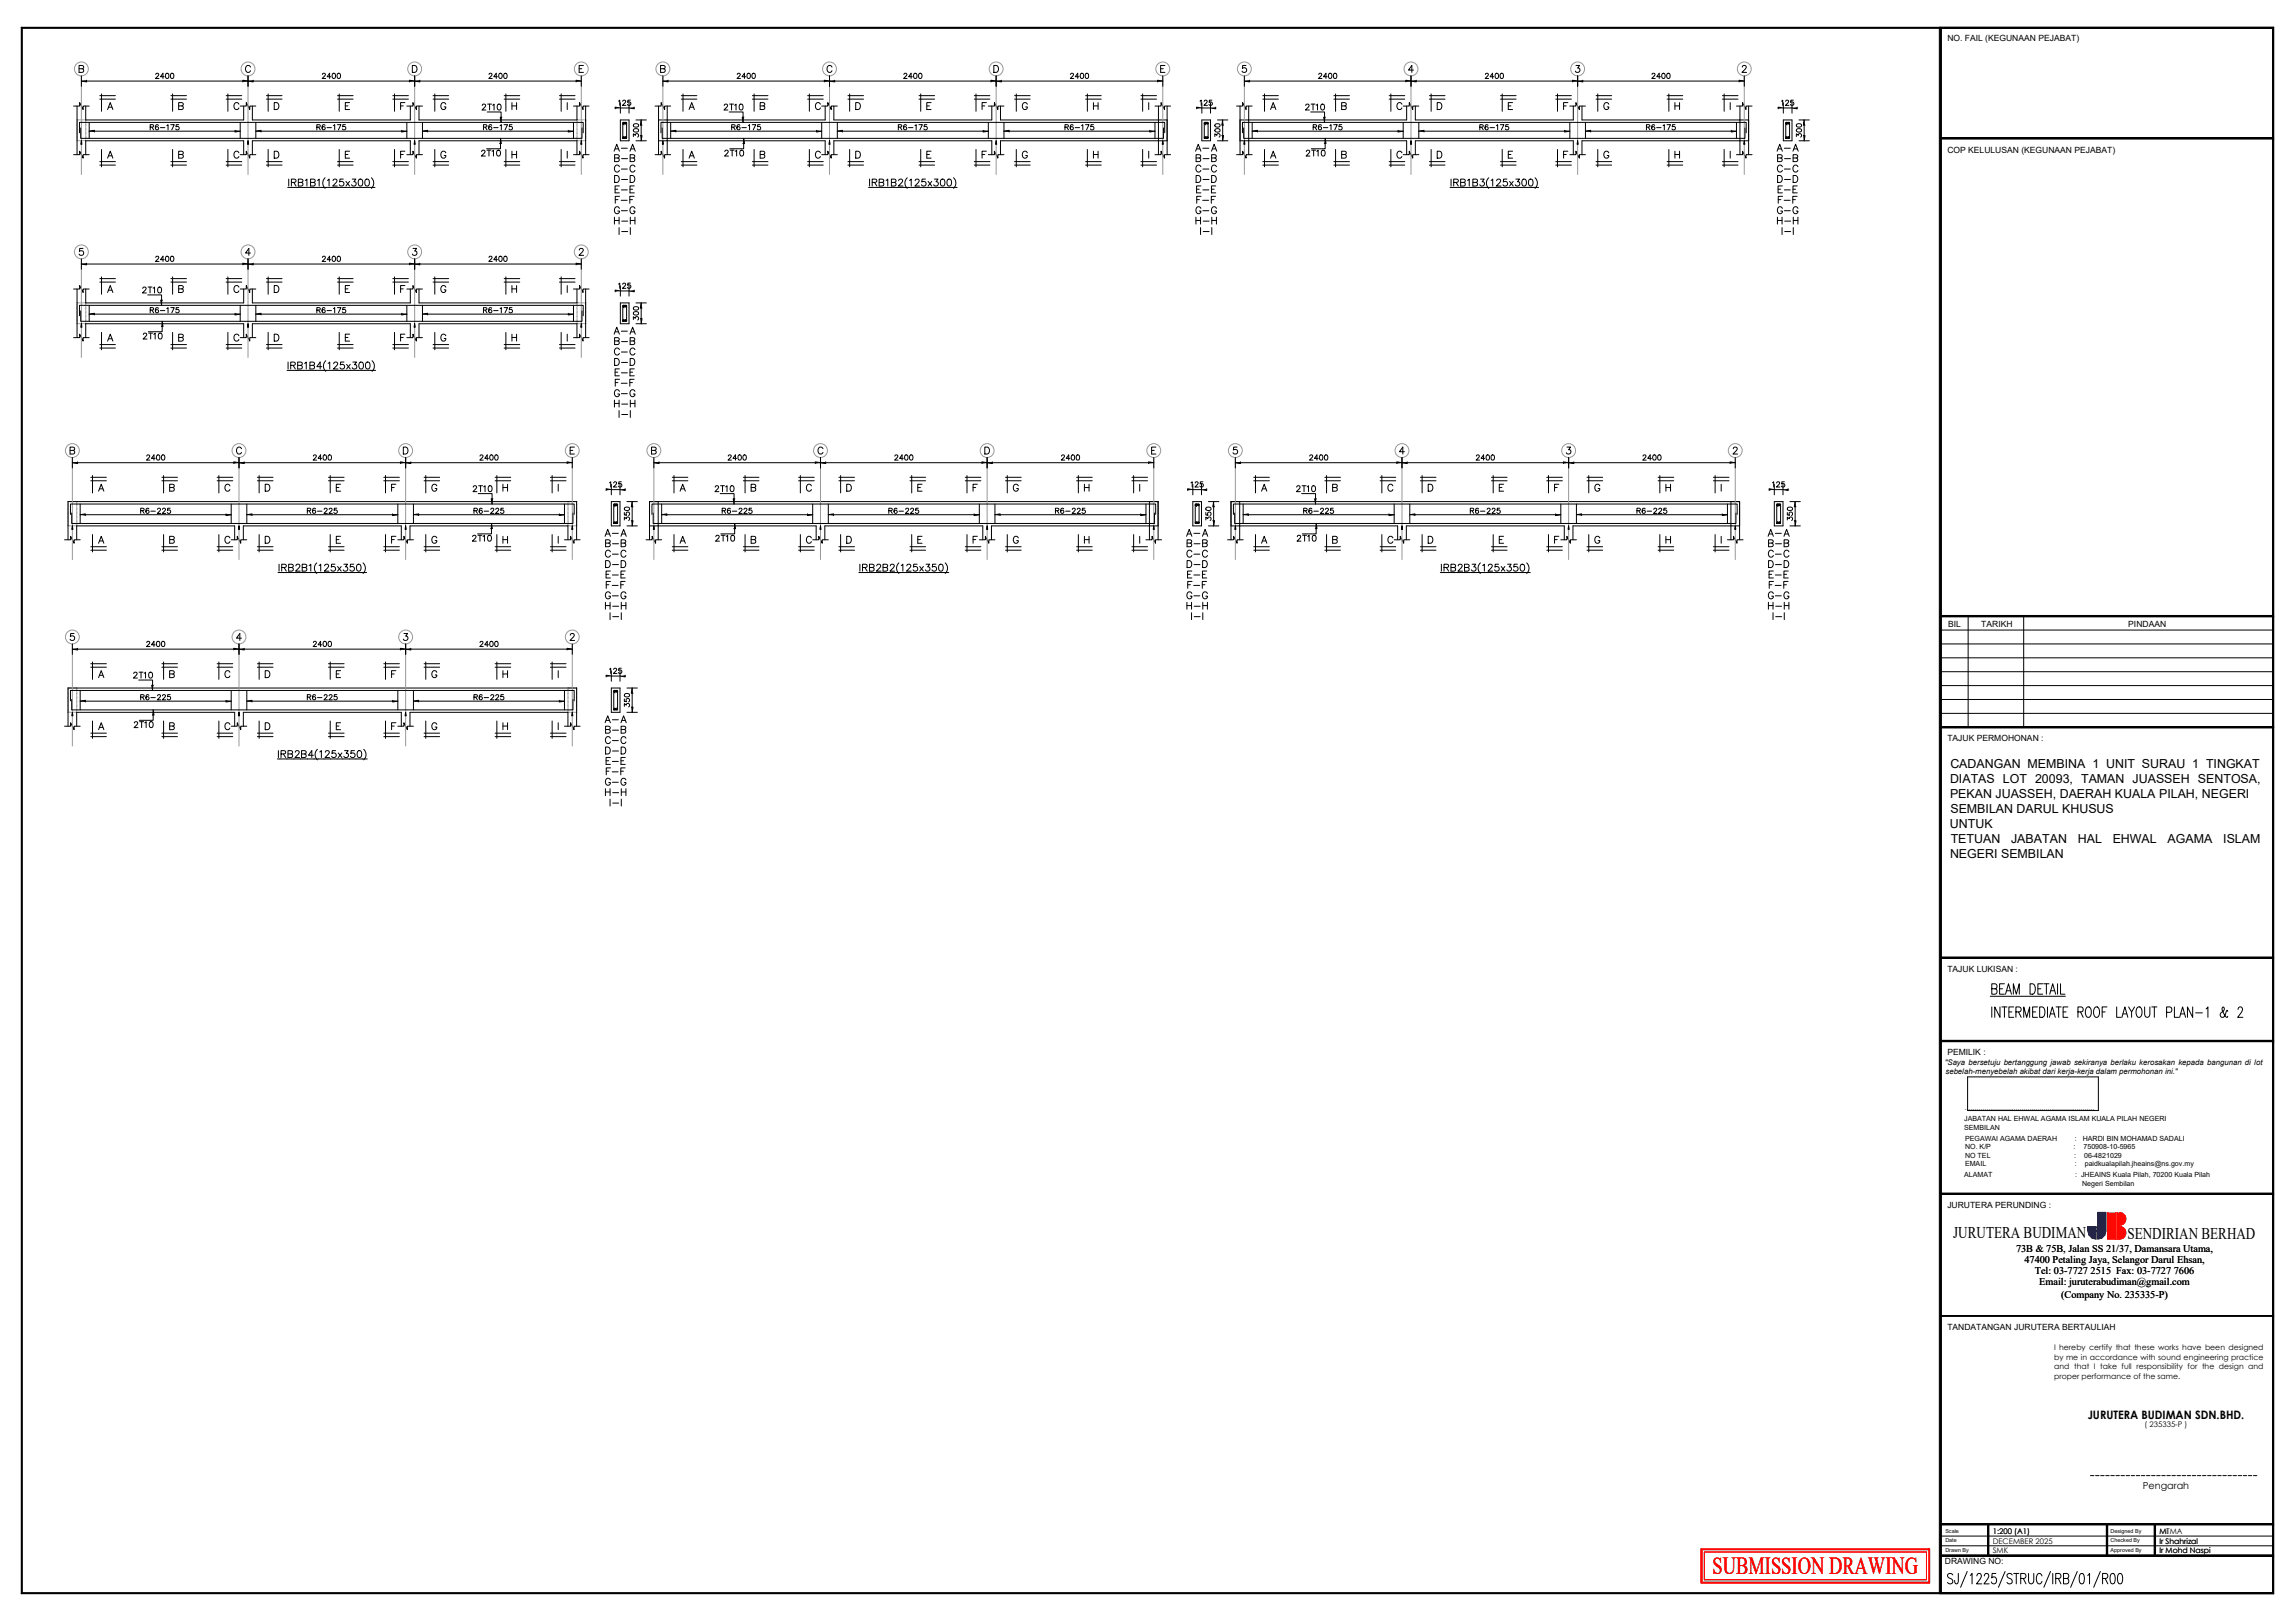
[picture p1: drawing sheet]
<svg xmlns="http://www.w3.org/2000/svg" width="841mm" height="594mm" viewBox="0 0 841 594" stroke-linecap="round" stroke-linejoin="round" font-family="sans-serif">
<defs><g id="words">
<text font-size="9" fill="#f00" x="627.6" y="576.8">SUBMISSION DRAWING</text>
<g font-size="6">
<text x="715.8" y="453.8">JURUTERA BUDIMAN</text>
<text x="779.6" y="454.1">SENDIRIAN BERHAD</text>
</g>
<g font-size="4.5">
<text x="714.7" y="281.6">CADANGAN MEMBINA 1 UNIT SURAU 1 TINGKAT</text>
<text x="714.6" y="287.1">DIATAS LOT 20093, TAMAN JUASSEH SENTOSA,</text>
<text x="714.6" y="292.6">PEKAN JUASSEH, DAERAH KUALA PILAH, NEGERI</text>
<text x="714.7" y="298">SEMBILAN DARUL KHUSUS</text>
<text x="714.6" y="303.5">UNTUK</text>
<text x="714.8" y="309">TETUAN</text>
<text x="737" y="309">JABATAN</text>
<text x="761.4" y="309">HAL</text>
<text x="774.2" y="309">EHWAL</text>
<text x="794.3" y="309">AGAMA</text>
<text x="814.7" y="309">ISLAM</text>
<text x="714.6" y="314.4">NEGERI SEMBILAN</text>
</g>
<text font-size="4.3" x="765" y="519.9">JURUTERA BUDIMAN SDN.BHD.</text>
<g font-size="3.8">
<text x="738.8" y="458.9">73B &amp; 75B, Jalan SS 21/37, Damansara Utama,</text>
<text x="741.9" y="462.6">47400 Petaling Jaya, Selangor Darul Ehsan,</text>
<text x="745.7" y="466.8">Tel: 03-7727 2515 Fax: 03-7727 7606</text>
<text x="747.3" y="471">Email: juruterabudiman@gmail.com</text>
<text x="755.3" y="475.6">(Company No. 235335-P)</text>
</g>
<text font-size="3.5" x="785.2" y="545.7">Pengarah</text>
<g font-size="3.1">
<text x="713.6" y="15.2">NO. FAIL (KEGUNAAN PEJABAT)</text>
<text x="713.6" y="55.9">COP KELULUSAN (KEGUNAAN PEJABAT)</text>
<text x="713.9" y="229.9">BIL</text>
<text x="726.1" y="229.9">TARIKH</text>
<text x="779.9" y="229.9">PINDAAN</text>
<text x="713.6" y="271.7">TAJUK PERMOHONAN :</text>
<text x="713.6" y="356.1">TAJUK LUKISAN :</text>
<text x="713.6" y="386.7">PEMILIK :</text>
<text x="713.6" y="442.6">JURUTERA PERUNDING :</text>
<text x="713.6" y="487.4">TANDATANGAN JURUTERA BERTAULIAH</text>
<text x="712.7" y="573.3">DRAWING NO:</text>
</g>
<g font-size="2.8">
<text x="712.6" y="390.3">&quot;Saya bersetuju bertanggung jawab sekiranya berlaku kerosakan kepada bangunan di lot</text>
<text x="712.9" y="393.7">sebelah-menyebelah akibat dari kerja-kerja dalam permohonan ini.&quot;</text>
<text x="752.7" y="494.8">I hereby certify that these works have been designed</text>
<text x="752.7" y="498.3">by me in accordance with sound engineering practice</text>
<text x="752.8" y="501.8">and that I take full responsibility for the design and</text>
<text x="752.7" y="505.3">proper performance of the same.</text>
<text x="785.9" y="523.1">( 235335-P )</text>
<text x="730.2" y="562">1:200 (A1)</text>
<text x="791.3" y="562">MI</text>
<text x="791.3" y="562">MTMA</text>
<text x="730.2" y="565.8">DECEMBER 2025</text>
<text x="730.2" y="569">SMK</text>
<text x="791.3" y="565.8">Ir Shahrizal</text>
<text x="791.3" y="569">Ir Mohd Naspi</text>
</g>
<g font-size="2.6">
<text x="720" y="406.7">..................................................................</text>
<text x="719.8" y="411">JABATAN HAL EHWAL AGAMA ISLAM KUALA PILAH NEGERI</text>
<text x="719.7" y="414.1">SEMBILAN</text>
<text x="720.1" y="417.9">PEGAWAI AGAMA DAERAH</text>
<text x="760.3" y="417.9">:</text>
<text x="763.2" y="417.9">HARDI BIN MOHAMAD SADALI</text>
<text x="720.1" y="421.1">NO. K/P</text>
<text x="720.1" y="424.2">NO TEL</text>
<text x="759.9" y="421.1">:</text>
<text x="760.1" y="424.2">:</text>
<text x="763.5" y="421.1">750908-10-5965</text>
<text x="763.7" y="424.2">06-4821029</text>
<text x="719.8" y="431.5">ALAMAT</text>
<text x="720.1" y="427.4">EMAIL</text>
<text x="760.3" y="427.4">:</text>
<text x="760.4" y="431.5">: JHEAINS Kuala Pilah, 70200 Kuala Pilah</text>
<text x="763.9" y="427.4">paidkualapilah.jheains@ns.gov.my</text>
<text x="763" y="434.6">Negeri Sembilan</text>
</g>
<g font-size="2">
<text x="712.9" y="561.8">Scale</text>
<text x="773.4" y="561.7">Designed By</text>
<text x="712.9" y="565.1">Date</text>
<text x="712.9" y="568.8">Drawn By</text>
<text x="773.4" y="565.2">Checked By</text>
<text x="773.4" y="568.6">Approved By</text>
</g>
</g></defs>
<!-- layer: Back_Shadow -->
<g fill="none" stroke="#000" stroke-width=".37">
<path d="M28.2 51.6h.1M28.2 44h.1M28.2 44.6h.1M28.2 45.1h.1M28.2 45.6h.1M28.2 46.1h.1M28.2 46.6h.1M28.2 47h.1M28.2 47.5h.1M28.2 48h.1M28.2 48.5h.1M28.2 49h.1"/>
<path d="M28.2 49.5h.1M28.2 50h.1M28.2 50.4h.1M28.2 50.9h.1M28.2 51.4h.1M28.4 44h.1M28.9 51.6h.1M28.9 44h.1M29.3 51.6h.1M29.3 44h.1M29.8 51.6h.1M29.8 44h.1"/>
<path d="M30.3 51.6h.1M30.3 44h.1M30.8 51.6h.1M30.8 44h.1M31.3 51.6h.1M31.4 51.6h.1M31.4 50.9h.1M31.4 50.4h.1M31.4 50h.1M31.4 49.5h.1M31.4 49h.1M31.4 48.5h.1"/>
<path d="M31.4 48h.1M31.4 47.5h.1M31.4 47h.1M31.4 46.6h.1M31.4 46.1h.1M31.4 45.6h.1M31.4 45.1h.1M31.4 44.6h.1M31.4 44.1h.1M31.4 44h.1M211.4 51.6h.1M211.4 44h.1"/>
<path d="M211.4 44.6h.1M211.4 45.1h.1M211.4 45.6h.1M211.4 46.1h.1M211.4 46.6h.1M211.4 47h.1M211.4 47.5h.1M211.4 48h.1M211.4 48.5h.1M211.4 49h.1M211.4 49.5h.1M211.4 50h.1"/>
<path d="M211.4 50.4h.1M211.4 50.9h.1M211.4 51.4h.1M211.6 44h.1M212 51.6h.1M212 44h.1M212.5 51.6h.1M212.5 44h.1M213 51.6h.1M213 44h.1M213.5 51.6h.1M213.5 44h.1"/>
<path d="M214 51.6h.1M214 44h.1M214.5 51.6h.1M214.6 51.6h.1M214.6 50.9h.1M214.6 50.4h.1M214.6 50h.1M214.6 49.5h.1M214.6 49h.1M214.6 48.5h.1M214.6 48h.1M214.6 47.5h.1"/>
<path d="M214.6 47h.1M214.6 46.6h.1M214.6 46.1h.1M214.6 45.6h.1M214.6 45.1h.1M214.6 44.6h.1M214.6 44.1h.1M214.6 44h.1M28.2 118.6h.1M28.2 111h.1M28.2 111.7h.1M28.2 112.2h.1"/>
<path d="M28.2 112.6h.1M28.2 113.1h.1M28.2 113.6h.1M28.2 114.1h.1M28.2 114.6h.1M28.2 115.1h.1M28.2 115.5h.1M28.2 116h.1M28.2 116.5h.1M28.2 117h.1M28.2 117.5h.1M28.2 118h.1"/>
<path d="M28.2 118.5h.1M28.4 111h.1M28.9 118.6h.1M28.9 111h.1M29.3 118.6h.1M29.3 111h.1M29.8 118.6h.1M29.8 111h.1M30.3 118.6h.1M30.3 111h.1M30.8 118.6h.1M30.8 111h.1"/>
<path d="M31.3 118.6h.1M31.4 118.6h.1M31.4 118h.1M31.4 117.5h.1M31.4 117h.1M31.4 116.5h.1M31.4 116h.1M31.4 115.5h.1M31.4 115.1h.1M31.4 114.6h.1M31.4 114.1h.1M31.4 113.6h.1"/>
<path d="M31.4 113.1h.1M31.4 112.6h.1M31.4 112.2h.1M31.4 111.7h.1M31.4 111.2h.1M31.4 111h.1M211.4 118.6h.1M211.4 111h.1M211.4 111.7h.1M211.4 112.2h.1M211.4 112.6h.1M211.4 113.1h.1"/>
<path d="M211.4 113.6h.1M211.4 114.1h.1M211.4 114.6h.1M211.4 115.1h.1M211.4 115.5h.1M211.4 116h.1M211.4 116.5h.1M211.4 117h.1M211.4 117.5h.1M211.4 118h.1M211.4 118.5h.1M211.6 111h.1"/>
<path d="M212 118.6h.1M212 111h.1M212.5 118.6h.1M212.5 111h.1M213 118.6h.1M213 111h.1M213.5 118.6h.1M213.5 111h.1M214 118.6h.1M214 111h.1M214.5 118.6h.1M214.6 118.6h.1"/>
<path d="M214.6 118h.1M214.6 117.5h.1M214.6 117h.1M214.6 116.5h.1M214.6 116h.1M214.6 115.5h.1M214.6 115.1h.1M214.6 114.6h.1M214.6 114.1h.1M214.6 113.6h.1M214.6 113.1h.1M214.6 112.6h.1"/>
<path d="M214.6 112.2h.1M214.6 111.7h.1M214.6 111.2h.1M214.6 111h.1M24.9 192.7h.1M24.9 183.8h.1M24.9 184.4h.1M24.9 184.9h.1M24.9 185.4h.1M24.9 185.8h.1M24.9 186.3h.1M24.9 186.8h.1"/>
<path d="M24.9 187.3h.1M24.9 187.8h.1M24.9 188.3h.1M24.9 188.7h.1M24.9 189.2h.1M24.9 189.7h.1M24.9 190.2h.1M24.9 190.7h.1M24.9 191.2h.1M24.9 191.7h.1M24.9 192.1h.1M24.9 192.6h.1"/>
<path d="M25.1 183.8h.1M25.5 192.7h.1M25.5 183.8h.1M26 192.7h.1M26 183.8h.1M26.5 192.7h.1M26.5 183.8h.1M27 192.7h.1M27 183.8h.1M27.5 192.7h.1M27.5 183.8h.1M28 192.7h.1"/>
<path d="M28.1 192.7h.1M28.1 192.1h.1M28.1 191.7h.1M28.1 191.2h.1M28.1 190.7h.1M28.1 190.2h.1M28.1 189.7h.1M28.1 189.2h.1M28.1 188.7h.1M28.1 188.3h.1M28.1 187.8h.1M28.1 187.3h.1"/>
<path d="M28.1 186.8h.1M28.1 186.3h.1M28.1 185.8h.1M28.1 185.4h.1M28.1 184.9h.1M28.1 184.4h.1M28.1 183.9h.1M28.1 183.8h.1M208.1 192.7h.1M208.1 183.8h.1M208.1 184.4h.1M208.1 184.9h.1"/>
<path d="M208.1 185.4h.1M208.1 185.8h.1M208.1 186.3h.1M208.1 186.8h.1M208.1 187.3h.1M208.1 187.8h.1M208.1 188.3h.1M208.1 188.7h.1M208.1 189.2h.1M208.1 189.7h.1M208.1 190.2h.1M208.1 190.7h.1"/>
<path d="M208.1 191.2h.1M208.1 191.7h.1M208.1 192.1h.1M208.1 192.6h.1M208.3 183.8h.1M208.7 192.7h.1M208.7 183.8h.1M209.2 192.7h.1M209.2 183.8h.1M209.7 192.7h.1M209.7 183.8h.1M210.2 192.7h.1"/>
<path d="M210.2 183.8h.1M210.7 192.7h.1M210.7 183.8h.1M211.2 192.7h.1M211.3 192.7h.1M211.3 192.1h.1M211.3 191.7h.1M211.3 191.2h.1M211.3 190.7h.1M211.3 190.2h.1M211.3 189.7h.1M211.3 189.2h.1"/>
<path d="M211.3 188.7h.1M211.3 188.3h.1M211.3 187.8h.1M211.3 187.3h.1M211.3 186.8h.1M211.3 186.3h.1M211.3 185.8h.1M211.3 185.4h.1M211.3 184.9h.1M211.3 184.4h.1M211.3 183.9h.1M211.3 183.8h.1"/>
<path d="M24.9 252.1h.1M24.9 252.7h.1M24.9 253.2h.1M24.9 253.7h.1M24.9 254.1h.1M24.9 254.6h.1M24.9 255.1h.1M24.9 255.6h.1M24.9 256.1h.1M24.9 256.6h.1M24.9 257.1h.1M24.9 257.5h.1"/>
<path d="M24.9 258h.1M24.9 258.5h.1M24.9 259h.1M24.9 259.5h.1M24.9 260h.1M25.1 252.1h.1M25.5 252.1h.1M26 252.1h.1M26.5 252.1h.1M27 252.1h.1M27.5 252.1h.1M28.1 260h.1"/>
<path d="M28.1 259.5h.1M28.1 259h.1M28.1 258.5h.1M28.1 258h.1M28.1 257.5h.1M28.1 257.1h.1M28.1 256.6h.1M28.1 256.1h.1M28.1 255.6h.1M28.1 255.1h.1M28.1 254.6h.1M28.1 254.1h.1"/>
<path d="M28.1 253.7h.1M28.1 253.2h.1M28.1 252.7h.1M28.1 252.2h.1M28.1 252.1h.1M208.1 252.1h.1M208.1 252.7h.1M208.1 253.2h.1M208.1 253.7h.1M208.1 254.1h.1M208.1 254.6h.1M208.1 255.1h.1"/>
<path d="M208.1 255.6h.1M208.1 256.1h.1M208.1 256.6h.1M208.1 257.1h.1M208.1 257.5h.1M208.1 258h.1M208.1 258.5h.1M208.1 259h.1M208.1 259.5h.1M208.1 260h.1M208.3 252.1h.1M208.7 252.1h.1"/>
<path d="M209.2 252.1h.1M209.7 252.1h.1M210.2 252.1h.1M210.7 252.1h.1M211.3 260h.1M211.3 259.5h.1M211.3 259h.1M211.3 258.5h.1M211.3 258h.1M211.3 257.5h.1M211.3 257.1h.1M211.3 256.6h.1"/>
<path d="M211.3 256.1h.1M211.3 255.6h.1M211.3 255.1h.1M211.3 254.6h.1M211.3 254.1h.1M211.3 253.7h.1M211.3 253.2h.1M211.3 252.7h.1M211.3 252.2h.1M211.3 252.1h.1M24.9 261h.1M24.9 260.5h.1"/>
<path d="M24.9 260.9h.1M25.5 261h.1M26 261h.1M26.5 261h.1M27 261h.1M27.5 261h.1M28 261h.1M28.1 261h.1M28.1 260.5h.1M208.1 261h.1M208.1 260.5h.1M208.1 260.9h.1"/>
<path d="M208.7 261h.1M209.2 261h.1M209.7 261h.1M210.2 261h.1M210.7 261h.1M211.2 261h.1M211.3 261h.1M211.3 260.5h.1"/>
</g>
<!-- layer: Concrete_Profile -->
<g fill="none" stroke="#000" stroke-width=".37">
<path d="M27 38.9h2.2v-1.3l1.3 2.5v-1.2h2.2M28.2 38.9v17.8M31.4 38.9v5.1h57.9v-5.1M88 38.9h2.3v-1.3l1.2 2.5v-1.2h2.2M92.5 38.9v5.1h57.9v-5.1M149.1 38.9h2.2v-1.3l1.3 2.5v-1.2h2.2M153.5 38.9v5.1h57.9v-5.1M210.2 38.9h2.2v-1.3l1.3 2.5v-1.2h2.2M214.6 38.9v17.8M240 38.9h2.3v-1.3l1.2 2.5v-1.2h2.3M241.3 38.9v17.8M244.5 38.9v5.1h57.9v-5.1"/>
<path d="M301.1 38.9h2.2v-1.3l1.3 2.5v-1.2h2.2M305.6 38.9v5.1h57.8v-5.1M362.2 38.9h2.2v-1.3l1.3 2.5v-1.2h2.2M366.6 38.9v5.1h57.9v-5.1M423.2 38.9h2.3v-1.3l1.2 2.5v-1.2h2.3M427.7 38.9v17.8M453.1 38.9h2.3v-1.3l1.2 2.5v-1.2h2.3M454.4 38.9v17.8M457.6 38.9v5.1h57.9v-5.1M514.2 38.9h2.2v-1.3l1.3 2.5v-1.2h2.2M518.6 38.9v5.1h57.9v-5.1M575.3 38.9h2.2v-1.3l1.3 2.5v-1.2h2.2"/>
<path d="M579.7 38.9v5.1h57.9v-5.1M636.3 38.9h2.3v-1.3l1.2 2.5v-1.2h2.2M640.8 38.9v17.8M27 56.7h2.2v-1.3l1.3 2.6v-1.3h2.2M31.4 56.7v-5.1h57.9v5.1M88 56.7h2.3v-1.3l1.2 2.6v-1.3h2.2M92.5 56.7v-5.1h57.9v5.1M149.1 56.7h2.2v-1.3l1.3 2.6v-1.3h2.2M153.5 56.7v-5.1h57.9v5.1M210.2 56.7h2.2v-1.3l1.3 2.6v-1.3h2.2M227.3 44h3.2v7.6h-3.2zM240 56.7h2.3v-1.3l1.2 2.6v-1.3h2.3"/>
<path d="M244.5 56.7v-5.1h57.9v5.1M301.1 56.7h2.2v-1.3l1.3 2.6v-1.3h2.2M305.6 56.7v-5.1h57.8v5.1M362.2 56.7h2.2v-1.3l1.3 2.6v-1.3h2.2M366.6 56.7v-5.1h57.9v5.1M423.2 56.7h2.3v-1.3l1.2 2.6v-1.3h2.3M440.4 44h3.2v7.6h-3.2zM453.1 56.7h2.3v-1.3l1.2 2.6v-1.3h2.3M457.6 56.7v-5.1h57.9v5.1M514.2 56.7h2.2v-1.3l1.3 2.6v-1.3h2.2M518.6 56.7v-5.1h57.9v5.1M575.3 56.7h2.2v-1.3l1.3 2.6v-1.3h2.2"/>
<path d="M579.7 56.7v-5.1h57.9v5.1M636.3 56.7h2.3v-1.3l1.2 2.6v-1.3h2.2M653.5 44h3.2v7.6h-3.2zM27 105.9h2.2v-1.3l1.3 2.6v-1.3h2.2M28.2 105.9v17.8M31.4 105.9v5.1h57.9v-5.1M88 105.9h2.3v-1.3l1.2 2.6v-1.3h2.2M92.5 105.9v5.1h57.9v-5.1M149.1 105.9h2.2v-1.3l1.3 2.6v-1.3h2.2M153.5 105.9v5.1h57.9v-5.1M210.2 105.9h2.2v-1.3l1.3 2.6v-1.3h2.2M214.6 105.9v17.8"/>
<path d="M227.3 111h3.2v7.6h-3.2zM27 123.7h2.2v-1.2l1.3 2.5v-1.3h2.2M31.4 123.7v-5.1h57.9v5.1M88 123.7h2.3v-1.2l1.2 2.5v-1.3h2.2M92.5 123.7v-5.1h57.9v5.1M149.1 123.7h2.2v-1.2l1.3 2.5v-1.3h2.2M153.5 123.7v-5.1h57.9v5.1M210.2 123.7h2.2v-1.2l1.3 2.5v-1.3h2.2M23.7 197.8h2.2v-1.3l1.3 2.6v-1.3h2.2M24.9 197.8v-14h186.4v14M28.1 197.8v-5.1h57.9v5.1M84.7 197.8h2.2v-1.3l1.3 2.6v-1.3h2.2"/>
<path d="M89.2 197.8v-5.1h57.9v5.1M145.8 197.8h2.2v-1.3l1.3 2.6v-1.3h2.2M150.2 197.8v-5.1h57.9v5.1M206.8 197.8h2.3v-1.3l1.2 2.6v-1.3h2.3M224 183.8h3.2v8.9h-3.2zM236.7 197.8h2.3v-1.3l1.2 2.6v-1.3h2.3M238 197.8v-14h186.4v14M241.2 197.8v-5.1h57.9v5.1M297.8 197.8h2.2v-1.3l1.3 2.6v-1.3h2.2M302.3 197.8v-5.1h57.8v5.1M358.9 197.8h2.2v-1.3l1.3 2.6v-1.3h2.2M363.3 197.8v-5.1h57.9v5.1"/>
<path d="M419.9 197.8h2.3v-1.3l1.2 2.6v-1.3h2.3M437.1 183.8h3.2v8.9h-3.2zM449.8 197.8h2.3v-1.3l1.2 2.6v-1.3h2.3M451.1 197.8v-14h186.4v14M454.3 197.8v-5.1h57.9v5.1M510.9 197.8h2.2v-1.3l1.3 2.6v-1.3h2.2M515.3 197.8v-5.1h57.9v5.1M572 197.8h2.2v-1.3l1.3 2.6v-1.3h2.2M576.4 197.8v-5.1h57.9v5.1M633 197.8h2.2v-1.3l1.3 2.6v-1.3h2.2M650.2 183.8h3.2v8.9h-3.2zM224 252.1h3.2v8.9h-3.2z"/>
<path d="M23.7 266.1h2.2v-1.3l1.3 2.6v-1.3h2.2M24.9 266.1v-14h186.4v14M28.1 266.1v-5.1h57.9v5.1M84.7 266.1h2.2v-1.3l1.3 2.6v-1.3h2.2M89.2 266.1v-5.1h57.9v5.1M145.8 266.1h2.2v-1.3l1.3 2.6v-1.3h2.2M150.2 266.1v-5.1h57.9v5.1M206.8 266.1h2.3v-1.3l1.2 2.6v-1.3h2.3"/>
</g>
<!-- layer: Grid_Line -->
<g fill="none" stroke="#989898" stroke-width=".37">
<path d="M29.8 27.8v36.1M90.9 27.8v36.1M152 27.8v36.1M213 27.8v36.1M242.9 27.8v36.1M304 27.8v36.1M365 27.8v36.1M426.1 27.8v36.1M456 27.8v36.1M517.1 27.8v36.1M578.1 27.8v36.1M639.2 27.8v36.1"/>
<path d="M29.8 94.8v36.2M90.9 94.8v36.2M152 94.8v36.2M213 94.8v36.2M26.5 167.6v37.5M87.6 167.6v37.5M148.6 167.6v37.5M209.7 167.6v37.5M239.6 167.6v37.5M300.7 167.6v37.5M361.7 167.6v37.5M422.8 167.6v37.5"/>
<path d="M452.7 167.6v37.5M513.8 167.6v37.5M574.8 167.6v37.5M635.9 167.6v37.5M26.5 236v37.4M87.6 236v37.4M148.6 236v37.4M209.7 236v37.4"/>
</g>
<!-- layer: Grid_Circle_Detailing -->
<g fill="none" stroke="#989898" stroke-width=".37">
<circle cx="29.8" cy="25.3" r="2.54"/>
<circle cx="90.9" cy="25.3" r="2.54"/>
<circle cx="152" cy="25.3" r="2.54"/>
<circle cx="213" cy="25.3" r="2.54"/>
<circle cx="242.9" cy="25.3" r="2.54"/>
<circle cx="304" cy="25.3" r="2.54"/>
<circle cx="365" cy="25.3" r="2.54"/>
<circle cx="426.1" cy="25.3" r="2.54"/>
<circle cx="456" cy="25.3" r="2.54"/>
<circle cx="517.1" cy="25.3" r="2.54"/>
<circle cx="578.1" cy="25.3" r="2.54"/>
<circle cx="639.2" cy="25.3" r="2.54"/>
<circle cx="29.8" cy="92.3" r="2.54"/>
<circle cx="90.9" cy="92.3" r="2.54"/>
<circle cx="152" cy="92.3" r="2.54"/>
<circle cx="213" cy="92.3" r="2.54"/>
<circle cx="26.5" cy="165.1" r="2.54"/>
<circle cx="87.6" cy="165.1" r="2.54"/>
<circle cx="148.6" cy="165.1" r="2.54"/>
<circle cx="209.7" cy="165.1" r="2.54"/>
<circle cx="239.6" cy="165.1" r="2.54"/>
<circle cx="300.7" cy="165.1" r="2.54"/>
<circle cx="361.7" cy="165.1" r="2.54"/>
<circle cx="422.8" cy="165.1" r="2.54"/>
<circle cx="452.7" cy="165.1" r="2.54"/>
<circle cx="513.8" cy="165.1" r="2.54"/>
<circle cx="574.8" cy="165.1" r="2.54"/>
<circle cx="635.9" cy="165.1" r="2.54"/>
<circle cx="26.5" cy="233.4" r="2.54"/>
<circle cx="87.6" cy="233.4" r="2.54"/>
<circle cx="148.6" cy="233.4" r="2.54"/>
<circle cx="209.7" cy="233.4" r="2.54"/>
</g>
<!-- layer: Grid_Mark_Text -->
<g fill="none" stroke="#000" stroke-width=".37">
<path d="M29 25.2l1.6 .2 .1 .6-.6 .5h-1.1v-2.5l1.6 .2v.8l-.5 .2M91.8 24.6a.94 .94 0 0 0-1.1-.6 .94 .94 0 0 0-.7 1v.6a.94 .94 0 0 0 .7 .9 .94 .94 0 0 0 1.1-.6M151.1 24h.9a1.36 1.36 0 0 1 .8 1.3 1.36 1.36 0 0 1-.8 1.2h-.9zM212.2 25.2h1M213.8 24h-1.6v2.5h1.6M242.1 25.2l1.5 .2 .2 .6-.6 .5h-1.1v-2.5l1.5 .2v.8l-.4 .2M304.9 24.6a.94 .94 0 0 0-1.1-.6 .94 .94 0 0 0-.7 1v.6a.94 .94 0 0 0 .7 .9 .94 .94 0 0 0 1.1-.6M364.2 24h.8a1.36 1.36 0 0 1 .9 1.3 1.36 1.36 0 0 1-.9 1.2h-.8zM425.3 25.2h1M426.9 24h-1.6v2.5h1.6M456.6 24h-1.2l-.1 1.1a.9 .9 0 0 1 1.3 0 .9 .9 0 0 1-.1 1.3 .9 .9 0 0 1-1.4-.4M518 25.7h-1.8l1.2-1.7v2.5"/>
<path d="M577.5 24h1.3l-.7 1a.85 .85 0 0 1 .7 1.3 .85 .85 0 0 1-1.5-.3M638.5 24.6l.4-.6h.5l.5 .5-.3 .8-1.3 1.2h1.7M30.4 91h-1.2l-.1 1.1a.9 .9 0 0 1 1.4 0 .9 .9 0 0 1-.2 1.3 .9 .9 0 0 1-1.3-.3M91.8 92.7h-1.8l1.2-1.7v2.6M151.3 91h1.4l-.7 1a.85 .85 0 0 1 .6 1.4 .85 .85 0 0 1-1.5-.3M212.3 91.6l.5-.6 .7 .1 .2 .4-.3 .9-1.2 1.2h1.7M25.7 165l1.5 .3 .2 .6-.6 .5h-1.1v-2.6l1.5 .3 .2 .5-.6 .4M88.5 164.4a.94 .94 0 0 0-1.1-.6 .94 .94 0 0 0-.7 1v.6a.94 .94 0 0 0 .7 1 .94 .94 0 0 0 1.1-.6M147.8 163.8h.8a1.36 1.36 0 0 1 .9 1.3 1.36 1.36 0 0 1-.9 1.3h-.8zM208.9 165h1M210.5 163.8h-1.6v2.6h1.6M238.8 165l1.5 .3 .2 .6-.7 .5h-1v-2.6l1.5 .3 .2 .5-.7 .4"/>
<path d="M301.6 164.4a.94 .94 0 0 0-1.1-.6 .94 .94 0 0 0-.7 1v.6a.94 .94 0 0 0 .7 1 .94 .94 0 0 0 1.1-.6M360.9 163.8h.8a1.36 1.36 0 0 1 .9 1.3 1.36 1.36 0 0 1-.9 1.3h-.8zM422 165h1M423.6 163.8h-1.6v2.6h1.6M453.3 163.8h-1.2l-.1 1.1a.9 .9 0 0 1 1.3 0 .9 .9 0 0 1-.1 1.3 .9 .9 0 0 1-1.4-.3M514.7 165.5h-1.9l1.3-1.7v2.6M574.2 163.8h1.3l-.7 1a.85 .85 0 0 1 .6 1.4 .85 .85 0 0 1-1.4-.3M635.2 164.4l.4-.6h.5l.5 .5-.4 .9-1.2 1.2h1.7M27.1 232.1h-1.2l-.1 1.1a.9 .9 0 0 1 1.3 0 .9 .9 0 0 1-.1 1.4 .9 .9 0 0 1-1.3-.4M88.5 233.8h-1.8l1.2-1.7v2.6M148 232.1h1.4l-.8 1a.85 .85 0 0 1 .7 1.4 .85 .85 0 0 1-1.5-.3M209 232.8l.5-.7 .7 .2 .2 .3-.3 .9-1.2 1.2h1.7"/>
</g>
<!-- layer: Dimension_Line -->
<g fill="none" stroke="#000" stroke-width=".37">
<path d="M29.8 27.8v3.8M31.7 29.4v.6l-1.9-.3h183.2l-1.9-.3v.6M57.1 27.3l.3-.5 .8 .4-1.2 1.6h1.3M60.2 28.1h-1.4l.9-1.3v2M60.9 26.9a.94 .94 0 0 1 1.1 .7 .94 .94 0 0 1-.6 1.2l-.7-.4zM62.7 26.9a.94 .94 0 0 1 1.1 .7 .94 .94 0 0 1-.6 1.2l-.7-.4zM90.9 27.8v3.8M92.8 29.4v.6l-3.8-.6v.6M118.1 27.3l.4-.5 .7 .4-1.1 1.6h1.2M121.2 28.1h-1.3l.9-1.3v2M122 26.9a.94 .94 0 0 1 1.1 .7 .94 .94 0 0 1-.7 1.2l-.6-.4zM123.8 26.9a.94 .94 0 0 1 1.1 .7 .94 .94 0 0 1-.7 1.2l-.6-.4z"/>
<path d="M152 27.8v3.8M153.9 29.4v.6l-3.9-.6v.6M179.2 27.3l.4-.5 .7 .4-1.2 1.6h1.3M182.3 28.1h-1.4l.9-1.3v2M183 26.9a.94 .94 0 0 1 1.2 .7 .94 .94 0 0 1-.7 1.2l-.7-.4zM184.8 26.9a.94 .94 0 0 1 1.2 .7 .94 .94 0 0 1-.7 1.2l-.6-.4zM213 27.8v3.8M226.6 37.1l.5-.4v1.9M227.3 37.7v3.8M228.2 37.2l.4-.5 .7 .4-1.2 1.5h1.3M230.5 37.7v3.8M231 36.7h-.9l-.1 .8a.67 .67 0 0 1 1 0 .67 .67 0 0 1-.1 1 .67 .67 0 0 1-1-.2"/>
<path d="M232.4 39.3v.6l-7-.6v.6M242.9 27.8v3.8M244.8 29.4v.6l-1.9-.3h183.2l-1.9-.3v.6M270.2 27.3l.3-.5 .8 .4-1.2 1.6h1.3M273.3 28.1h-1.4l.9-1.3v2M274 26.9a.94 .94 0 0 1 1.1 .7 .94 .94 0 0 1-.7 1.2l-.6-.4zM275.8 26.9a.94 .94 0 0 1 1.1 .7 .94 .94 0 0 1-.6 1.2l-.7-.4zM304 27.8v3.8M305.9 29.4v.6l-3.8-.6v.6M331.2 27.3l.4-.5 .7 .4-1.2 1.6h1.3M334.3 28.1h-1.3l.9-1.3v2M335.1 26.9a.94 .94 0 0 1 1.1 .7 .94 .94 0 0 1-.7 1.2l-.6-.4z"/>
<path d="M336.9 26.9a.94 .94 0 0 1 1.1 .7 .94 .94 0 0 1-.7 1.2l-.6-.4zM365 27.8v3.8M366.9 29.4v.6l-3.8-.6v.6M392.3 27.3l.4-.5 .7 .4-1.2 1.6h1.3M395.4 28.1h-1.4l.9-1.3v2M396.1 26.9a.94 .94 0 0 1 1.1 .7 .94 .94 0 0 1-.6 1.2l-.7-.4zM397.9 26.9a.94 .94 0 0 1 1.2 .7 .94 .94 0 0 1-.7 1.2l-.7-.4zM426.1 27.8v3.8M439.7 37.1l.5-.4v1.9M440.4 37.7v3.8M441.3 37.2l.3-.5 .8 .4-1.2 1.5h1.3M443.6 37.7v3.8"/>
<path d="M444.1 36.7h-.9l-.1 .8a.67 .67 0 0 1 1 0 .67 .67 0 0 1-.1 1 .67 .67 0 0 1-1-.2M445.5 39.3v.6l-7-.6v.6M456 27.8v3.8M457.9 29.4v.6l-1.9-.3h183.2l-1.9-.3v.6M483.3 27.3l.3-.5 .7 .4-1.1 1.6h1.2M486.3 28.1h-1.3l.9-1.3v2M487.1 26.9a.94 .94 0 0 1 1.1 .7 .94 .94 0 0 1-.7 1.2l-.6-.4zM488.9 26.9a.94 .94 0 0 1 1.1 .7 .94 .94 0 0 1-.7 1.2l-.6-.4zM517.1 27.8v3.8M519 29.4v.6l-3.8-.6v.6M544.3 27.3l.4-.5 .7 .4-1.2 1.6h1.3M547.4 28.1h-1.4l1-1.3v2"/>
<path d="M548.1 26.9a.94 .94 0 0 1 1.2 .7 .94 .94 0 0 1-.7 1.2l-.6-.4zM550 26.9a.94 .94 0 0 1 1.1 .7 .94 .94 0 0 1-.7 1.2l-.6-.4zM578.1 27.8v3.8M580 29.4v.6l-3.8-.6v.6M605.4 27.3l.3-.5 .8 .4-1.2 1.6h1.3M608.5 28.1h-1.4l.9-1.3v2M609.2 26.9a.94 .94 0 0 1 1.1 .7 .94 .94 0 0 1-.6 1.2l-.7-.4zM611 26.9a.94 .94 0 0 1 1.1 .7 .94 .94 0 0 1-.6 1.2l-.7-.4zM639.2 27.8v3.8M652.8 37.1l.5-.4v1.9M653.5 37.7v3.8M654.4 37.2l.3-.5 .8 .4-1.2 1.5h1.2"/>
<path d="M656.7 37.7v3.8M657.2 36.7h-.9l-.1 .8a.67 .67 0 0 1 1 0 .67 .67 0 0 1-.1 1 .67 .67 0 0 1-1-.2M658.6 39.3v.6l-7-.6v.6M232.1 50v-1l.7 .6a.64 .64 0 0 1 1-.5 .64 .64 0 0 1-.2 1.1M232.2 47.4a.95 .95 0 0 1 1.2-.4 .95 .95 0 0 1 .5 1.1 .95 .95 0 0 1-1.2 .4 .95 .95 0 0 1-.5-1.1zM232.2 45.6a.95 .95 0 0 1 1.2-.4 .95 .95 0 0 1 .5 1.1 .95 .95 0 0 1-1.2 .4 .95 .95 0 0 1-.5-1.1zM233.1 51.6h3.8M233.1 44h3.8M235.3 45.9h-.7l.4-1.9v7.6l.3-1.9h-.7M445.2 50v-1l.7 .6a.64 .64 0 0 1 1-.5 .64 .64 0 0 1-.2 1.1M445.3 47.4a.95 .95 0 0 1 1.1-.4 .95 .95 0 0 1 .6 1.1 .95 .95 0 0 1-1.2 .4 .95 .95 0 0 1-.5-1.1zM445.3 45.6a.95 .95 0 0 1 1.1-.4 .95 .95 0 0 1 .6 1.1 .95 .95 0 0 1-1.2 .4 .95 .95 0 0 1-.5-1.1z"/>
<path d="M446.1 51.6h3.9M446.1 44h3.9M448.4 45.9h-.7l.3-1.9v7.6l.4-1.9h-.7M658.3 50v-1l.7 .6a.64 .64 0 0 1 1-.5 .64 .64 0 0 1-.2 1.1M658.4 47.4a.95 .95 0 0 1 1.1-.4 .95 .95 0 0 1 .6 1.1 .95 .95 0 0 1-1.2 .4 .95 .95 0 0 1-.5-1.1zM658.4 45.6a.95 .95 0 0 1 1.1-.4 .95 .95 0 0 1 .6 1.1 .95 .95 0 0 1-1.2 .4 .95 .95 0 0 1-.5-1.1zM659.2 51.6h3.8M659.2 44h3.8M661.4 45.9h-.6l.3-1.9v7.6l.3-1.9h-.6M29.8 94.8v3.9M31.7 96.4v.7l-1.9-.3h183.2l-1.9-.4v.7M57.1 94.3l.3-.4 .8 .4-1.2 1.5h1.3"/>
<path d="M60.2 95.2h-1.4l.9-1.3v1.9M60.9 94a.94 .94 0 0 1 1.1 .7 .94 .94 0 0 1-.6 1.1l-.7-.4zM62.7 94a.94 .94 0 0 1 1.1 .7 .94 .94 0 0 1-.6 1.1l-.7-.4zM90.9 94.8v3.9M92.8 96.4v.7l-3.8-.7v.7M118.1 94.3l.4-.4 .7 .4-1.1 1.5h1.2M121.2 95.2h-1.3l.9-1.3v1.9M122 94a.94 .94 0 0 1 1.1 .7 .94 .94 0 0 1-.7 1.1l-.6-.4zM123.8 94a.94 .94 0 0 1 1.1 .7 .94 .94 0 0 1-.7 1.1l-.6-.4zM152 94.8v3.9M153.9 96.4v.7l-3.9-.7v.7M179.2 94.3l.4-.4 .7 .4-1.2 1.5h1.3"/>
<path d="M182.3 95.2h-1.4l.9-1.3v1.9M183 94a.94 .94 0 0 1 1.2 .7 .94 .94 0 0 1-.7 1.1l-.7-.4zM184.8 94a.94 .94 0 0 1 1.2 .7 .94 .94 0 0 1-.7 1.1l-.6-.4zM213 94.8v3.9M226.6 104.1l.5-.4v2M227.3 104.7v3.8M228.2 104.2l.4-.5 .7 .4-1.2 1.6h1.3M230.5 104.7v3.8M231 103.7h-.9l-.1 .9a.67 .67 0 0 1 1 0 .67 .67 0 0 1-.1 1 .67 .67 0 0 1-1-.3M232.1 117.1v-1l.7 .5a.64 .64 0 0 1 1-.4 .64 .64 0 0 1-.2 1.1M232.2 114.5a.95 .95 0 0 1 1.2-.4 .95 .95 0 0 1 .5 1.1 .95 .95 0 0 1-1.2 .3 .95 .95 0 0 1-.5-1zM232.2 112.6a.95 .95 0 0 1 1.2-.3 .95 .95 0 0 1 .5 1.1 .95 .95 0 0 1-1.2 .3 .95 .95 0 0 1-.5-1.1z"/>
<path d="M232.4 106.3v.6l-7-.6v.6M233.1 118.6h3.8M233.1 111h3.8M235.3 112.9h-.7l.4-1.9v7.6l.3-1.9h-.7M26.5 167.6v3.9M28.4 169.2v.7l-1.9-.3h183.2l-1.9-.4v.7M53.8 167.1l.3-.4 .8 .4-1.2 1.5h1.3M56.9 168h-1.4l.9-1.3v1.9M57.6 166.8a.94 .94 0 0 1 1.1 .7 .94 .94 0 0 1-.6 1.1l-.7-.4zM59.4 166.8a.94 .94 0 0 1 1.1 .7 .94 .94 0 0 1-.6 1.1l-.7-.4zM87.6 167.6v3.9M89.5 169.2v.7l-3.8-.7v.7"/>
<path d="M114.8 167.1l.4-.4 .7 .4-1.1 1.5h1.2M117.9 168h-1.3l.9-1.3v1.9M118.7 166.8a.94 .94 0 0 1 1.1 .7 .94 .94 0 0 1-.7 1.1l-.6-.4zM120.5 166.8a.94 .94 0 0 1 1.1 .7 .94 .94 0 0 1-.7 1.1l-.6-.4zM148.6 167.6v3.9M150.6 169.2v.7l-3.9-.7v.7M175.9 167.1l.4-.4 .7 .4-1.2 1.5h1.3M179 168h-1.4l.9-1.3v1.9M179.7 166.8a.94 .94 0 0 1 1.2 .7 .94 .94 0 0 1-.7 1.1l-.7-.4zM181.5 166.8a.94 .94 0 0 1 1.2 .7 .94 .94 0 0 1-.7 1.1l-.6-.4zM209.7 167.6v3.9M223.3 176.9l.5-.3v1.9"/>
<path d="M224 177.5v3.8M224.9 177l.3-.4 .8 .3-1.2 1.6h1.3M227.2 177.5v3.8M227.7 176.6h-.9l-.1 .8a.67 .67 0 0 1 1 0 .67 .67 0 0 1-.1 1 .67 .67 0 0 1-1-.3M229.1 179.1v.6l-7-.6v.6M239.6 167.6v3.9M241.5 169.2v.7l-1.9-.3h183.2l-1.9-.4v.7M266.9 167.1l.3-.4 .8 .4-1.2 1.5h1.2M270 168h-1.4l.9-1.3v1.9M270.7 166.8a.94 .94 0 0 1 1.1 .7 .94 .94 0 0 1-.7 1.1l-.6-.4zM272.5 166.8a.94 .94 0 0 1 1.1 .7 .94 .94 0 0 1-.6 1.1l-.7-.4zM300.7 167.6v3.9"/>
<path d="M302.6 169.2v.7l-3.8-.7v.7M327.9 167.1l.4-.4 .7 .4-1.2 1.5h1.3M331 168h-1.3l.9-1.3v1.9M331.7 166.8a.94 .94 0 0 1 1.2 .7 .94 .94 0 0 1-.7 1.1l-.6-.4zM333.6 166.8a.94 .94 0 0 1 1.1 .7 .94 .94 0 0 1-.7 1.1l-.6-.4zM361.7 167.6v3.9M363.6 169.2v.7l-3.8-.7v.7M389 167.1l.4-.4 .7 .4-1.2 1.5h1.3M392.1 168h-1.4l.9-1.3v1.9M392.8 166.8a.94 .94 0 0 1 1.1 .7 .94 .94 0 0 1-.6 1.1l-.7-.4zM394.6 166.8a.94 .94 0 0 1 1.2 .7 .94 .94 0 0 1-.7 1.1l-.7-.4zM422.8 167.6v3.9"/>
<path d="M436.4 176.9l.5-.3v1.9M437.1 177.5v3.8M438 177l.3-.4 .8 .3-1.2 1.6h1.3M440.3 177.5v3.8M440.8 176.6h-.9l-.1 .8a.67 .67 0 0 1 1 0 .67 .67 0 0 1-.1 1 .67 .67 0 0 1-1-.3M442.2 179.1v.6l-7-.6v.6M452.7 167.6v3.9M454.6 169.2v.7l-1.9-.3h183.2l-1.9-.4v.7M480 167.1l.3-.4 .7 .4-1.1 1.5h1.2M483 168h-1.3l.9-1.3v1.9M483.8 166.8a.94 .94 0 0 1 1.1 .7 .94 .94 0 0 1-.7 1.1l-.6-.4zM485.6 166.8a.94 .94 0 0 1 1.1 .7 .94 .94 0 0 1-.7 1.1l-.6-.4z"/>
<path d="M513.8 167.6v3.9M515.7 169.2v.7l-3.9-.7v.7M541 167.1l.4-.4 .7 .4-1.2 1.5h1.3M544.1 168h-1.4l1-1.3v1.9M544.8 166.8a.94 .94 0 0 1 1.2 .7 .94 .94 0 0 1-.7 1.1l-.7-.4zM546.6 166.8a.94 .94 0 0 1 1.2 .7 .94 .94 0 0 1-.7 1.1l-.6-.4zM574.8 167.6v3.9M576.7 169.2v.7l-3.8-.7v.7M602.1 167.1l.3-.4 .8 .4-1.2 1.5h1.3M605.2 168h-1.4l.9-1.3v1.9M605.9 166.8a.94 .94 0 0 1 1.1 .7 .94 .94 0 0 1-.7 1.1l-.6-.4zM607.7 166.8a.94 .94 0 0 1 1.1 .7 .94 .94 0 0 1-.6 1.1l-.7-.4z"/>
<path d="M635.9 167.6v3.9M649.5 176.9l.5-.3v1.9M650.2 177.5v3.8M651.1 177l.3-.4 .7 .3-1.1 1.6h1.2M653.4 177.5v3.8M653.9 176.6h-.9l-.1 .8a.67 .67 0 0 1 1 0 .67 .67 0 0 1-.1 1 .67 .67 0 0 1-1-.3M655.3 179.1v.6l-7-.6v.6M228.8 190.5v-1l.7 .6a.64 .64 0 0 1 1-.5 .64 .64 0 0 1-.2 1.1M228.8 187.8v.9l.8 .1a.67 .67 0 0 1 0-1 .67 .67 0 0 1 1 .1 .67 .67 0 0 1-.3 1M228.9 186.1a.95 .95 0 0 1 1.2-.4 .95 .95 0 0 1 .5 1.1 .95 .95 0 0 1-1.2 .4 .95 .95 0 0 1-.5-1.1zM229.7 192.7h3.9M229.7 183.8h3.9"/>
<path d="M232 185.7h-.7l.4-1.9v8.9l.3-1.9h-.7M441.9 190.5v-1l.7 .6a.64 .64 0 0 1 1-.5 .64 .64 0 0 1-.2 1.1M441.9 187.8v.9l.8 .1a.67 .67 0 0 1 0-1 .67 .67 0 0 1 1 .1 .67 .67 0 0 1-.3 1M442 186.1a.95 .95 0 0 1 1.1-.4 .95 .95 0 0 1 .6 1.1 .95 .95 0 0 1-1.2 .4 .95 .95 0 0 1-.5-1.1zM442.8 192.7h3.8M442.8 183.8h3.8M445.1 185.7h-.7l.3-1.9v8.9l.4-1.9h-.7M655 190.5v-1l.7 .6a.64 .64 0 0 1 1-.5 .64 .64 0 0 1-.2 1.1M655 187.8v.9l.8 .1a.67 .67 0 0 1 0-1 .67 .67 0 0 1 1 .1 .67 .67 0 0 1-.3 1M655.1 186.1a.95 .95 0 0 1 1.1-.4 .95 .95 0 0 1 .6 1.1 .95 .95 0 0 1-1.2 .4 .95 .95 0 0 1-.5-1.1zM655.9 192.7h3.8M655.9 183.8h3.8"/>
<path d="M658.1 185.7h-.6l.3-1.9v8.9l.3-1.9h-.6M26.5 236v3.8M28.4 237.6v.6l-1.9-.3h183.2l-1.9-.3v.6M53.8 235.5l.3-.5 .8 .4-1.2 1.5h1.3M56.9 236.3h-1.4l.9-1.3v1.9M57.6 235.1a.94 .94 0 0 1 1.1 .7 .94 .94 0 0 1-.6 1.1l-.7-.3zM59.4 235.1a.94 .94 0 0 1 1.1 .7 .94 .94 0 0 1-.6 1.1l-.7-.3zM87.6 236v3.8M89.5 237.6v.6l-3.8-.6v.6M114.8 235.5l.4-.5 .7 .4-1.1 1.5h1.2M117.9 236.3h-1.3l.9-1.3v1.9M118.7 235.1a.94 .94 0 0 1 1.1 .7 .94 .94 0 0 1-.7 1.1l-.6-.3z"/>
<path d="M120.5 235.1a.94 .94 0 0 1 1.1 .7 .94 .94 0 0 1-.7 1.1l-.6-.3zM148.6 236v3.8M150.6 237.6v.6l-3.9-.6v.6M175.9 235.5l.4-.5 .7 .4-1.2 1.5h1.3M179 236.3h-1.4l.9-1.3v1.9M179.7 235.1a.94 .94 0 0 1 1.2 .7 .94 .94 0 0 1-.7 1.1l-.7-.3zM181.5 235.1a.94 .94 0 0 1 1.2 .7 .94 .94 0 0 1-.7 1.1l-.6-.3zM209.7 236v3.8M223.3 245.2l.5-.3v1.9M224 245.8v3.8M224.9 245.3l.3-.4 .8 .3-1.2 1.6h1.3M227.2 245.8v3.8"/>
<path d="M227.7 244.9h-.9l-.1 .8a.67 .67 0 0 1 1 0 .67 .67 0 0 1-.1 1 .67 .67 0 0 1-1-.3M228.8 258.8v-1l.7 .6a.64 .64 0 0 1 1-.5 .64 .64 0 0 1-.2 1.1M228.8 256.1v.9l.8 .1a.67 .67 0 0 1 0-1 .67 .67 0 0 1 1 .1 .67 .67 0 0 1-.3 1M228.9 254.4a.95 .95 0 0 1 1.2-.4 .95 .95 0 0 1 .5 1.1 .95 .95 0 0 1-1.2 .4 .95 .95 0 0 1-.5-1.1zM229.1 247.4v.6l-7-.6v.6M229.7 252.1h3.9M232 254h-.7l.4-1.9v8.9l.3-1.9h-.7M229.7 261h3.9"/>
</g>
<g fill="#000">
<path d="M29.8 29.7l1.9-.3v.6zM89 29.4l1.9 .3-1.9 .3zM90.9 29.7l1.9-.3v.6zM150 29.4l2 .3-2 .3zM152 29.7l1.9-.3v.6zM211.1 29.4l1.9 .3-1.9 .3zM225.4 39.3l1.9 .3-1.9 .3zM230.5 39.6l1.9-.3v.6zM242.9 29.7l1.9-.3v.6zM302.1 29.4l1.9 .3-1.9 .3zM304 29.7l1.9-.3v.6zM363.1 29.4l1.9 .3-1.9 .3z"/>
<path d="M365 29.7l1.9-.3v.6zM424.2 29.4l1.9 .3-1.9 .3zM438.5 39.3l1.9 .3-1.9 .3zM443.6 39.6l1.9-.3v.6zM456 29.7l1.9-.3v.6zM515.2 29.4l1.9 .3-1.9 .3zM517.1 29.7l1.9-.3v.6zM576.2 29.4l1.9 .3-1.9 .3zM578.1 29.7l1.9-.3v.6zM637.3 29.4l1.9 .3-1.9 .3zM651.6 39.3l1.9 .3-1.9 .3zM656.7 39.6l1.9-.3v.6z"/>
<path d="M234.6 49.7h.7l-.3 1.9zM235 44l.3 1.9h-.7zM447.7 49.7h.7l-.4 1.9zM448 44l.4 1.9h-.7zM660.8 49.7h.6l-.3 1.9zM661.1 44l.3 1.9h-.6zM29.8 96.8l1.9-.4v.7zM89 96.4l1.9 .4-1.9 .3zM90.9 96.8l1.9-.4v.7zM150 96.4l2 .4-2 .3zM152 96.8l1.9-.4v.7zM211.1 96.4l1.9 .4-1.9 .3z"/>
<path d="M225.4 106.3l1.9 .3-1.9 .3zM230.5 106.6l1.9-.3v.6zM234.6 116.7h.7l-.3 1.9zM235 111l.3 1.9h-.7zM26.5 169.6l1.9-.4v.7zM85.7 169.2l1.9 .4-1.9 .3zM87.6 169.6l1.9-.4v.7zM146.7 169.2l1.9 .4-1.9 .3zM148.6 169.6l2-.4v.7zM207.8 169.2l1.9 .4-1.9 .3zM222.1 179.1l1.9 .3-1.9 .3zM227.2 179.4l1.9-.3v.6z"/>
<path d="M239.6 169.6l1.9-.4v.7zM298.8 169.2l1.9 .4-1.9 .3zM300.7 169.6l1.9-.4v.7zM359.8 169.2l1.9 .4-1.9 .3zM361.7 169.6l1.9-.4v.7zM420.9 169.2l1.9 .4-1.9 .3zM435.2 179.1l1.9 .3-1.9 .3zM440.3 179.4l1.9-.3v.6zM452.7 169.6l1.9-.4v.7zM511.8 169.2l2 .4-2 .3zM513.8 169.6l1.9-.4v.7zM572.9 169.2l1.9 .4-1.9 .3z"/>
<path d="M574.8 169.6l1.9-.4v.7zM634 169.2l1.9 .4-1.9 .3zM648.3 179.1l1.9 .3-1.9 .3zM653.4 179.4l1.9-.3v.6zM231.3 190.8h.7l-.3 1.9zM231.7 183.8l.3 1.9h-.7zM444.4 190.8h.7l-.4 1.9zM444.7 183.8l.4 1.9h-.7zM657.5 190.8h.6l-.3 1.9zM657.8 183.8l.3 1.9h-.6zM26.5 237.9l1.9-.3v.6zM85.7 237.6l1.9 .3-1.9 .3z"/>
<path d="M87.6 237.9l1.9-.3v.6zM146.7 237.6l1.9 .3-1.9 .3zM148.6 237.9l2-.3v.6zM207.8 237.6l1.9 .3-1.9 .3zM222.1 247.4l1.9 .3-1.9 .3zM227.2 247.7l1.9-.3v.6zM231.7 252.1l.3 1.9h-.7zM231.3 259.1h.7l-.3 1.9z"/>
</g>
<!-- layer: Main_Bar -->
<g fill="none" stroke="#000" stroke-width=".37">
<path d="M29.1 48.7v-3.9h184.6v3.9M29.6 46.9v3.8h183.7v-3.8M242.2 48.7v-3.9h184.6v3.9M242.7 46.9v3.8h183.7v-3.8M455.3 48.7v-3.9h184.6v3.9M455.7 46.9v3.8h183.7v-3.8M29.1 115.7v-3.8h184.6v3.8M29.6 113.9v3.8h183.7v-3.8M25.8 188.5v-3.8h184.6v3.8M26.3 188v3.8h183.7v-3.8M238.9 188.5v-3.8h184.6v3.8M239.4 188v3.8h183.7v-3.8"/>
<path d="M452 188.5v-3.8h184.6v3.8M452.4 188v3.8h183.7v-3.8M25.8 256.8v-3.8h184.6v3.8M26.3 256.3v3.8h183.7v-3.8"/>
<circle cx="228.5" cy="45.2" r=".32"/>
<circle cx="228.5" cy="50.4" r=".32"/>
<circle cx="229.3" cy="45.2" r=".32"/>
<circle cx="229.3" cy="50.4" r=".32"/>
<circle cx="441.6" cy="45.2" r=".32"/>
<circle cx="441.6" cy="50.4" r=".32"/>
<circle cx="442.4" cy="45.2" r=".32"/>
<circle cx="442.4" cy="50.4" r=".32"/>
<circle cx="654.7" cy="45.2" r=".32"/>
<circle cx="654.7" cy="50.4" r=".32"/>
<circle cx="655.5" cy="45.2" r=".32"/>
<circle cx="655.5" cy="50.4" r=".32"/>
<circle cx="228.5" cy="117.4" r=".32"/>
<circle cx="228.5" cy="112.2" r=".32"/>
<circle cx="229.3" cy="112.2" r=".32"/>
<circle cx="229.3" cy="117.4" r=".32"/>
<circle cx="225.2" cy="191.5" r=".32"/>
<circle cx="225.2" cy="185" r=".32"/>
<circle cx="226" cy="191.5" r=".32"/>
<circle cx="226" cy="185" r=".32"/>
<circle cx="438.3" cy="191.5" r=".32"/>
<circle cx="438.3" cy="185" r=".32"/>
<circle cx="439.1" cy="191.5" r=".32"/>
<circle cx="439.1" cy="185" r=".32"/>
<circle cx="651.4" cy="191.5" r=".32"/>
<circle cx="651.4" cy="185" r=".32"/>
<circle cx="652.2" cy="191.5" r=".32"/>
<circle cx="652.2" cy="185" r=".32"/>
<circle cx="225.2" cy="259.8" r=".32"/>
<circle cx="225.2" cy="253.3" r=".32"/>
<circle cx="226" cy="259.8" r=".32"/>
<circle cx="226" cy="253.3" r=".32"/>
</g>
<!-- layer: Link -->
<g fill="none" stroke="#000" stroke-width=".37">
<path d="M32.7 44.8v5.9M88 44.8v5.9M93.7 44.8v5.9M149.1 44.8v5.9M154.8 44.8v5.9M210.2 44.8v5.9M228.2 44.8h1.4v5.9h-1.4zM228.2 45.3l.5 .5M228.7 44.8l.4 .5M245.8 44.8v5.9M301.1 44.8v5.9M306.8 44.8v5.9"/>
<path d="M362.2 44.8v5.9M367.9 44.8v5.9M423.2 44.8v5.9M441.3 44.8h1.4v5.9h-1.4zM441.3 45.3l.5 .5M441.8 44.8l.4 .5M458.9 44.8v5.9M514.2 44.8v5.9M519.9 44.8v5.9M575.3 44.8v5.9M581 44.8v5.9M636.3 44.8v5.9"/>
<path d="M654.4 44.8h1.4v5.9h-1.4zM654.4 45.3l.5 .5M654.8 44.8l.5 .5M32.7 111.9v5.8M88 111.9v5.8M93.7 111.9v5.8M149.1 111.9v5.8M154.8 111.9v5.8M210.2 111.9v5.8M228.2 111.9h1.4v5.8h-1.4zM228.2 112.3l.5 .5M228.7 111.9l.4 .5"/>
<path d="M29.4 184.7v7.1M84.7 184.7v7.1M90.4 184.7v7.1M145.8 184.7v7.1M151.5 184.7v7.1M206.8 184.7v7.1M224.9 184.7h1.4v7.1h-1.4zM224.9 185.1l.5 .5M225.4 184.7l.4 .5M242.5 184.7v7.1M297.8 184.7v7.1M303.5 184.7v7.1"/>
<path d="M358.9 184.7v7.1M364.6 184.7v7.1M419.9 184.7v7.1M438 184.7h1.4v7.1h-1.4zM438 185.1l.5 .5M438.4 184.7l.5 .5M455.6 184.7v7.1M510.9 184.7v7.1M516.6 184.7v7.1M572 184.7v7.1M577.7 184.7v7.1M633 184.7v7.1"/>
<path d="M651.1 184.7h1.4v7.1h-1.4zM651.1 185.1l.5 .5M651.5 184.7l.5 .5M29.4 253v7.1M84.7 253v7.1M90.4 253v7.1M145.8 253v7.1M151.5 253v7.1M206.8 253v7.1M224.9 253h1.4v7.1h-1.4zM224.9 253.5l.5 .4M225.4 253l.4 .5"/>
</g>
<!-- layer: Link_Text -->
<g fill="none" stroke="#000" stroke-width=".37">
<path d="M55 46.6l1.1-.1 .1-.6-1.2-.2v1.9M55.7 46.6l.6 1M58 46l-.1-.2a.94 .94 0 0 0-1.1 .7 .94 .94 0 0 0 .7 1.1 .59 .59 0 0 0 .6-.6 .59 .59 0 0 0-.5-.6 .59 .59 0 0 0-.7 .6M58.8 46.8h1.6M61.1 46l.5-.3v1.9M62.6 45.7h1.3l-1 1.9M65.5 45.7h-.9l-.1 .8a.67 .67 0 0 1 1 0 .67 .67 0 0 1-.1 1 .67 .67 0 0 1-1-.3M116.1 46.6l1.1-.1 .1-.6-1.2-.2v1.9M116.7 46.6l.7 1M119.1 46l-.1-.2a.94 .94 0 0 0-1.1 .7 .94 .94 0 0 0 .7 1.1 .59 .59 0 0 0 .6-.6 .59 .59 0 0 0-.6-.6 .59 .59 0 0 0-.6 .6M119.8 46.8h1.7M122.2 46l.4-.3v1.9"/>
<path d="M123.6 45.7h1.3l-.9 1.9M126.6 45.7h-1v.8a.67 .67 0 0 1 1 0 .67 .67 0 0 1-.2 1 .67 .67 0 0 1-.9-.3M177.2 46.6l1.1-.1v-.6l-1.1-.2v1.9M177.8 46.6l.6 1M180.2 46l-.1-.2a.94 .94 0 0 0-1.2 .7 .94 .94 0 0 0 .7 1.1 .59 .59 0 0 0 .7-.6 .59 .59 0 0 0-.6-.6 .59 .59 0 0 0-.6 .6M180.9 46.8h1.6M183.3 46l.4-.3v1.9M184.7 45.7h1.3l-.9 1.9M187.6 45.7h-.9l-.1 .8a.67 .67 0 0 1 1 0 .67 .67 0 0 1-.1 1 .67 .67 0 0 1-1-.3M268.1 46.6l1.1-.1 .1-.6-1.2-.2v1.9M268.8 46.6l.6 1M271.1 46l-.1-.2a.94 .94 0 0 0-1.1 .7 .94 .94 0 0 0 .7 1.1 .59 .59 0 0 0 .6-.6 .59 .59 0 0 0-.5-.6 .59 .59 0 0 0-.7 .6"/>
<path d="M271.9 46.8h1.6M274.2 46l.5-.3v1.9M275.7 45.7h1.2l-.9 1.9M278.6 45.7h-.9l-.1 .8a.67 .67 0 0 1 1 0 .67 .67 0 0 1-.1 1 .67 .67 0 0 1-1-.3M329.2 46.6l1.1-.1 .1-.6-1.2-.2v1.9M329.8 46.6l.7 1M332.2 46l-.1-.2a.94 .94 0 0 0-1.1 .7 .94 .94 0 0 0 .6 1.1 .59 .59 0 0 0 .7-.6 .59 .59 0 0 0-.6-.6 .59 .59 0 0 0-.6 .6M332.9 46.8h1.7M335.3 46l.4-.3v1.9M336.7 45.7h1.3l-.9 1.9M339.6 45.7h-.9l-.1 .8a.67 .67 0 0 1 1.1 0 .67 .67 0 0 1-.2 1 .67 .67 0 0 1-1-.3M390.3 46.6l1-.1 .1-.6-1.1-.2v1.9"/>
<path d="M390.9 46.6l.6 1M393.3 46l-.1-.2a.94 .94 0 0 0-1.2 .7 .94 .94 0 0 0 .7 1.1 .59 .59 0 0 0 .6-.6 .59 .59 0 0 0-.5-.6 .59 .59 0 0 0-.6 .6M394 46.8h1.6M396.3 46l.5-.3v1.9M397.8 45.7h1.3l-.9 1.9M400.7 45.7h-.9l-.1 .8a.67 .67 0 0 1 1 0 .67 .67 0 0 1-.1 1 .67 .67 0 0 1-1-.3M481.2 46.6l1.1-.1 .1-.6-1.2-.2v1.9M481.8 46.6l.7 1M484.2 46l-.1-.2a.94 .94 0 0 0-1.1 .7 .94 .94 0 0 0 .7 1.1 .59 .59 0 0 0 .6-.6 .59 .59 0 0 0-.5-.6 .59 .59 0 0 0-.7 .6M484.9 46.8h1.7M487.3 46l.5-.3v1.9M488.8 45.7h1.2l-.9 1.9"/>
<path d="M491.7 45.7h-.9l-.1 .8a.67 .67 0 0 1 1 0 .67 .67 0 0 1-.1 1 .67 .67 0 0 1-1-.3M542.3 46.6l1.1-.1 .1-.6-1.2-.2v1.9M542.9 46.6l.6 1M545.3 46l-.1-.2a.94 .94 0 0 0-1.1 .7 .94 .94 0 0 0 .6 1.1 .59 .59 0 0 0 .7-.6 .59 .59 0 0 0-.6-.6 .59 .59 0 0 0-.6 .6M546 46.8h1.6M548.4 46l.4-.3v1.9M549.8 45.7h1.3l-.9 1.9M552.7 45.7h-.9l-.1 .8a.67 .67 0 0 1 1 0 .67 .67 0 0 1-.1 1 .67 .67 0 0 1-1-.3M603.3 46.6l1.1-.1 .1-.6-1.2-.2v1.9M604 46.6l.6 1M606.3 46l-.1-.2a.94 .94 0 0 0-1.1 .7 .94 .94 0 0 0 .7 1.1 .59 .59 0 0 0 .6-.6 .59 .59 0 0 0-.5-.6 .59 .59 0 0 0-.7 .6M607.1 46.8h1.6"/>
<path d="M609.4 46l.5-.3v1.9M610.9 45.7h1.3l-1 1.9M613.8 45.7h-.9l-.1 .8a.67 .67 0 0 1 1 0 .67 .67 0 0 1-.1 1 .67 .67 0 0 1-1-.3M55 113.6l1.1-.1 .1-.6-1.2-.2v1.9M55.7 113.6l.6 1M58 113l-.1-.2a.94 .94 0 0 0-1.1 .7 .94 .94 0 0 0 .7 1.1 .59 .59 0 0 0 .6-.5 .59 .59 0 0 0-.5-.6 .59 .59 0 0 0-.7 .5M58.8 113.8h1.6M61.1 113.1l.5-.4v1.9M62.6 112.7h1.3l-1 1.9M65.5 112.7h-.9l-.1 .8a.67 .67 0 0 1 1 0 .67 .67 0 0 1-.1 1 .67 .67 0 0 1-1-.2M116.1 113.6l1.1-.1 .1-.6-1.2-.2v1.9M116.7 113.6l.7 1"/>
<path d="M119.1 113l-.1-.2a.94 .94 0 0 0-1.1 .7 .94 .94 0 0 0 .7 1.1 .59 .59 0 0 0 .6-.5 .59 .59 0 0 0-.6-.6 .59 .59 0 0 0-.6 .5M119.8 113.8h1.7M122.2 113.1l.4-.4v1.9M123.6 112.7h1.3l-.9 1.9M126.6 112.7h-1v.8a.67 .67 0 0 1 1 0 .67 .67 0 0 1-.2 1 .67 .67 0 0 1-.9-.2M177.2 113.6l1.1-.1v-.6l-1.1-.2v1.9M177.8 113.6l.6 1M180.2 113l-.1-.2a.94 .94 0 0 0-1.2 .7 .94 .94 0 0 0 .7 1.1 .59 .59 0 0 0 .7-.5 .59 .59 0 0 0-.6-.6 .59 .59 0 0 0-.6 .5M180.9 113.8h1.6M183.3 113.1l.4-.4v1.9M184.7 112.7h1.3l-.9 1.9M187.6 112.7h-.9l-.1 .8a.67 .67 0 0 1 1 0 .67 .67 0 0 1-.1 1 .67 .67 0 0 1-1-.2"/>
<path d="M51.6 187.1l1-.1 .1-.6-1.1-.2v1.9M52.2 187.1l.6 1M54.6 186.5l-.1-.2a.94 .94 0 0 0-1.2 .7 .94 .94 0 0 0 .7 1.1 .59 .59 0 0 0 .6-.5 .59 .59 0 0 0-.5-.6 .59 .59 0 0 0-.6 .5M55.3 187.3h1.6M57.7 186.7l.4-.5 .7 .4-1.2 1.5h1.3M59.5 186.7l.4-.5 .7 .4-1.1 1.5h1.2M62.4 186.2h-.9l-.1 .8a.67 .67 0 0 1 1 0 .67 .67 0 0 1-.1 1 .67 .67 0 0 1-1-.2M112.6 187.1l1.1-.1 .1-.6-1.2-.2v1.9M113.3 187.1l.6 1M115.6 186.5l-.1-.2a.94 .94 0 0 0-1.1 .7 .94 .94 0 0 0 .7 1.1 .59 .59 0 0 0 .6-.5 .59 .59 0 0 0-.5-.6 .59 .59 0 0 0-.7 .5M116.3 187.3h1.7M118.8 186.7l.4-.5 .7 .4-1.2 1.5h1.3"/>
<path d="M120.6 186.7l.4-.5 .7 .4-1.2 1.5h1.3M123.4 186.2h-.9l-.1 .8a.67 .67 0 0 1 1 0 .67 .67 0 0 1-.1 1 .67 .67 0 0 1-1-.2M173.7 187.1l1.1-.1 .1-.6-1.2-.2v1.9M174.3 187.1l.7 1M176.7 186.5l-.1-.2a.94 .94 0 0 0-1.1 .7 .94 .94 0 0 0 .6 1.1 .59 .59 0 0 0 .7-.5 .59 .59 0 0 0-.6-.6 .59 .59 0 0 0-.6 .5M177.4 187.3h1.6M179.9 186.7l.3-.5 .8 .4-1.2 1.5h1.2M181.7 186.7l.3-.5 .8 .4-1.2 1.5h1.3M184.5 186.2h-.9l-.1 .8a.67 .67 0 0 1 1 0 .67 .67 0 0 1-.1 1 .67 .67 0 0 1-1-.2M264.6 187.1l1.1-.1 .1-.6-1.2-.2v1.9M265.3 187.1l.6 1M267.6 186.5l-.1-.2a.94 .94 0 0 0-1.1 .7 .94 .94 0 0 0 .7 1.1 .59 .59 0 0 0 .6-.5 .59 .59 0 0 0-.5-.6 .59 .59 0 0 0-.7 .5"/>
<path d="M268.4 187.3h1.6M270.8 186.7l.4-.5 .7 .4-1.2 1.5h1.3M272.6 186.7l.4-.5 .7 .4-1.2 1.5h1.3M275.5 186.2h-1v.8a.67 .67 0 0 1 1 0 .67 .67 0 0 1-.2 1 .67 .67 0 0 1-.9-.2M325.7 187.1l1.1-.1 .1-.6-1.2-.2v1.9M326.3 187.1l.7 1M328.7 186.5l-.1-.2a.94 .94 0 0 0-1.1 .7 .94 .94 0 0 0 .7 1.1 .59 .59 0 0 0 .6-.5 .59 .59 0 0 0-.6-.6 .59 .59 0 0 0-.6 .5M329.4 187.3h1.7M331.9 186.7l.3-.5 .8 .4-1.2 1.5h1.3M333.7 186.7l.4-.5 .7 .4-1.2 1.5h1.3M336.5 186.2h-.9l-.1 .8a.67 .67 0 0 1 1 0 .67 .67 0 0 1-.1 1 .67 .67 0 0 1-1-.2M386.8 187.1l1.1-.1v-.6l-1.1-.2v1.9"/>
<path d="M387.4 187.1l.6 1M389.8 186.5l-.1-.2a.94 .94 0 0 0-1.2 .7 .94 .94 0 0 0 .7 1.1 .59 .59 0 0 0 .7-.5 .59 .59 0 0 0-.6-.6 .59 .59 0 0 0-.6 .5M390.5 187.3h1.6M392.9 186.7l.4-.5 .7 .4-1.1 1.5h1.2M394.8 186.7l.3-.5 .8 .4-1.2 1.5h1.2M397.6 186.2h-.9l-.1 .8a.67 .67 0 0 1 1 0 .67 .67 0 0 1-.1 1 .67 .67 0 0 1-1-.2M477.7 187.1l1.1-.1 .1-.6-1.2-.2v1.9M478.4 187.1l.6 1M480.7 186.5l-.1-.2a.94 .94 0 0 0-1.1 .7 .94 .94 0 0 0 .7 1.1 .59 .59 0 0 0 .6-.5 .59 .59 0 0 0-.5-.6 .59 .59 0 0 0-.7 .5M481.5 187.3h1.6M483.9 186.7l.4-.5 .7 .4-1.2 1.5h1.3M485.7 186.7l.4-.5 .7 .4-1.2 1.5h1.3"/>
<path d="M488.5 186.2h-.9l-.1 .8a.67 .67 0 0 1 1.1 0 .67 .67 0 0 1-.2 1 .67 .67 0 0 1-1-.2M538.8 187.1l1.1-.1 .1-.6-1.2-.2v1.9M539.4 187.1l.7 1M541.8 186.5l-.1-.2a.94 .94 0 0 0-1.1 .7 .94 .94 0 0 0 .6 1.1 .59 .59 0 0 0 .7-.5 .59 .59 0 0 0-.6-.6 .59 .59 0 0 0-.6 .5M542.5 187.3h1.7M545 186.7l.3-.5 .8 .4-1.2 1.5h1.2M546.8 186.7l.3-.5 .8 .4-1.2 1.5h1.3M549.6 186.2h-.9l-.1 .8a.67 .67 0 0 1 1 0 .67 .67 0 0 1-.1 1 .67 .67 0 0 1-1-.2M599.9 187.1l1-.1 .1-.6-1.1-.2v1.9M600.5 187.1l.6 1M602.9 186.5l-.1-.2a.94 .94 0 0 0-1.2 .7 .94 .94 0 0 0 .7 1.1 .59 .59 0 0 0 .6-.5 .59 .59 0 0 0-.5-.6 .59 .59 0 0 0-.6 .5M603.6 187.3h1.6"/>
<path d="M606 186.7l.4-.5 .7 .4-1.2 1.5h1.3M607.8 186.7l.4-.5 .7 .4-1.1 1.5h1.2M610.7 186.2h-.9l-.1 .8a.67 .67 0 0 1 1 0 .67 .67 0 0 1-.1 1 .67 .67 0 0 1-1-.2M51.6 255.5l1-.1 .1-.7-1.1-.2v2M52.2 255.5l.6 1M54.6 254.8l-.1-.2a.94 .94 0 0 0-1.2 .7 .94 .94 0 0 0 .7 1.2 .59 .59 0 0 0 .6-.6 .59 .59 0 0 0-.5-.6 .59 .59 0 0 0-.6 .5M55.3 255.6h1.6M57.7 255l.4-.5 .7 .4-1.2 1.6h1.3M59.5 255l.4-.5 .7 .4-1.1 1.6h1.2M62.4 254.5h-.9l-.1 .9a.67 .67 0 0 1 1-.1 .67 .67 0 0 1-.1 1.1 .67 .67 0 0 1-1-.3M112.6 255.5l1.1-.1 .1-.7-1.2-.2v2M113.3 255.5l.6 1"/>
<path d="M115.6 254.8l-.1-.2a.94 .94 0 0 0-1.1 .7 .94 .94 0 0 0 .7 1.2 .59 .59 0 0 0 .6-.6 .59 .59 0 0 0-.5-.6 .59 .59 0 0 0-.7 .5M116.3 255.6h1.7M118.8 255l.4-.5 .7 .4-1.2 1.6h1.3M120.6 255l.4-.5 .7 .4-1.2 1.6h1.3M123.4 254.5h-.9l-.1 .9a.67 .67 0 0 1 1-.1 .67 .67 0 0 1-.1 1.1 .67 .67 0 0 1-1-.3M173.7 255.5l1.1-.1 .1-.7-1.2-.2v2M174.3 255.5l.7 1M176.7 254.8l-.1-.2a.94 .94 0 0 0-1.1 .7 .94 .94 0 0 0 .6 1.2 .59 .59 0 0 0 .7-.6 .59 .59 0 0 0-.6-.6 .59 .59 0 0 0-.6 .5M177.4 255.6h1.6M179.9 255l.3-.5 .8 .4-1.2 1.6h1.2M181.7 255l.3-.5 .8 .4-1.2 1.6h1.3M184.5 254.5h-.9l-.1 .9a.67 .67 0 0 1 1-.1 .67 .67 0 0 1-.1 1.1 .67 .67 0 0 1-1-.3"/>
</g>
<!-- layer: Link_Range_Line -->
<g fill="none" stroke="#000" stroke-width=".37">
<path d="M86.1 47.8v.6l1.9-.3h-55.3l1.9-.3v.6M147.2 47.8v.6l1.9-.3h-55.4l2-.3v.6M208.2 47.8v.6l2-.3h-55.4l1.9-.3v.6M299.2 47.8v.6l1.9-.3h-55.3l1.9-.3v.6M360.3 47.8v.6l1.9-.3h-55.4l1.9-.3v.6M421.3 47.8v.6l1.9-.3h-55.3l1.9-.3v.6M512.3 47.8v.6l1.9-.3h-55.3l1.9-.3v.6M573.4 47.8v.6l1.9-.3h-55.4l1.9-.3v.6M634.4 47.8v.6l1.9-.3h-55.3l1.9-.3v.6M86.1 114.8v.6l1.9-.3h-55.3l1.9-.3v.6M147.2 114.8v.6l1.9-.3h-55.4l2-.3v.6M208.2 114.8v.6l2-.3h-55.4l1.9-.3v.6"/>
<path d="M82.8 188.3v.6l1.9-.3h-55.3l1.9-.3v.6M143.9 188.3v.6l1.9-.3h-55.4l2-.3v.6M204.9 188.3v.6l1.9-.3h-55.3l1.9-.3v.6M295.9 188.3v.6l1.9-.3h-55.3l1.9-.3v.6M357 188.3v.6l1.9-.3h-55.4l1.9-.3v.6M418 188.3v.6l1.9-.3h-55.3l1.9-.3v.6M509 188.3v.6l1.9-.3h-55.3l1.9-.3v.6M570 188.3v.6l2-.3h-55.4l1.9-.3v.6M631.1 188.3v.6l1.9-.3h-55.3l1.9-.3v.6M82.8 256.6v.6l1.9-.3h-55.3l1.9-.3v.6M143.9 256.6v.6l1.9-.3h-55.4l2-.3v.6M204.9 256.6v.6l1.9-.3h-55.3l1.9-.3v.6"/>
</g>
<g fill="#000">
<path d="M32.7 48.1l1.9-.3v.6zM86.1 47.8l1.9 .3-1.9 .3zM93.7 48.1l2-.3v.6zM147.2 47.8l1.9 .3-1.9 .3zM154.8 48.1l1.9-.3v.6zM208.2 47.8l2 .3-2 .3zM245.8 48.1l1.9-.3v.6zM299.2 47.8l1.9 .3-1.9 .3zM306.8 48.1l1.9-.3v.6zM360.3 47.8l1.9 .3-1.9 .3zM367.9 48.1l1.9-.3v.6zM421.3 47.8l1.9 .3-1.9 .3z"/>
<path d="M458.9 48.1l1.9-.3v.6zM512.3 47.8l1.9 .3-1.9 .3zM519.9 48.1l1.9-.3v.6zM573.4 47.8l1.9 .3-1.9 .3zM581 48.1l1.9-.3v.6zM634.4 47.8l1.9 .3-1.9 .3zM32.7 115.1l1.9-.3v.6zM86.1 114.8l1.9 .3-1.9 .3zM93.7 115.1l2-.3v.6zM147.2 114.8l1.9 .3-1.9 .3zM154.8 115.1l1.9-.3v.6zM208.2 114.8l2 .3-2 .3z"/>
<path d="M29.4 188.6l1.9-.3v.6zM82.8 188.3l1.9 .3-1.9 .3zM90.4 188.6l2-.3v.6zM143.9 188.3l1.9 .3-1.9 .3zM151.5 188.6l1.9-.3v.6zM204.9 188.3l1.9 .3-1.9 .3zM242.5 188.6l1.9-.3v.6zM295.9 188.3l1.9 .3-1.9 .3zM303.5 188.6l1.9-.3v.6zM357 188.3l1.9 .3-1.9 .3zM364.6 188.6l1.9-.3v.6zM418 188.3l1.9 .3-1.9 .3z"/>
<path d="M455.6 188.6l1.9-.3v.6zM509 188.3l1.9 .3-1.9 .3zM516.6 188.6l1.9-.3v.6zM570 188.3l2 .3-2 .3zM577.7 188.6l1.9-.3v.6zM631.1 188.3l1.9 .3-1.9 .3zM29.4 256.9l1.9-.3v.6zM82.8 256.6l1.9 .3-1.9 .3zM90.4 256.9l2-.3v.6zM143.9 256.6l1.9 .3-1.9 .3zM151.5 256.9l1.9-.3v.6zM204.9 256.6l1.9 .3-1.9 .3z"/>
</g>
<!-- layer: Label -->
<g fill="none" stroke="#000" stroke-width=".37">
<path d="M178.5 41h5.1v3.8l-.3-1.9h.6M183.1 52.6h.6l-.3-1.9v3.8h-5.1M267.2 41h5.1v3.8l-.3-1.9h.6M272.2 52.6h.6l-.3-1.9v3.8h-5.1M480.3 41h5.1v3.8l-.3-1.9h.6M485.3 52.6h.6l-.3-1.9v3.8h-5.1M54.1 108.1h5.1v3.8l-.3-1.9h.6M59.1 119.7h.6l-.3-2v3.9h-5.1M175.2 180.9h5.1v3.8l-.3-1.9h.6M179.8 193.7h.6l-.3-1.9v3.8h-5.1M263.9 180.9h5.1v3.8l-.3-1.9h.6M268.9 193.7h.6l-.3-1.9v3.8h-5.1"/>
<path d="M477 180.9h5.1v3.8l-.3-1.9h.6M482 193.7h.6l-.3-1.9v3.8h-5.1M50.8 249.2h5.1v3.8l-.3-1.9h.6M55.8 262h.6l-.3-1.9v3.9h-5.1"/>
</g>
<g fill="#000">
<path d="M183.4 50.7l.3 1.9h-.6zM183.3 42.9h.6l-.3 1.9zM272 42.9h.6l-.3 1.9zM272.5 50.7l.3 1.9h-.6zM485.1 42.9h.6l-.3 1.9zM485.6 50.7l.3 1.9h-.6zM58.9 110h.6l-.3 1.9zM59.4 117.7l.3 2h-.6zM180.1 191.8l.3 1.9h-.6zM180 182.8h.6l-.3 1.9zM268.7 182.8h.6l-.3 1.9zM269.2 191.8l.3 1.9h-.6z"/>
<path d="M481.8 182.8h.6l-.3 1.9zM482.3 191.8l.3 1.9h-.6zM55.6 251.1h.6l-.3 1.9zM56.1 260.1l.3 1.9h-.6z"/>
</g>
<!-- layer: Label_Text -->
<g fill="none" stroke="#000" stroke-width=".37">
<path d="M176.7 38.7l.4-.6 .7 .2 .2 .3-.3 .7-1.1 1h1.5M178.7 38.1h1.4M179.4 38.1v2.2M180.5 38.6l.6-.5v2.2M182.5 38.3l.3-.2a1.12 1.12 0 0 1 .8 1.1 1.12 1.12 0 0 1-.8 1.1 1.38 1.38 0 0 1-.3-2zM265.4 38.7l.4-.6h.4l.4 .5-.3 .7-1 1h1.4M267.4 38.1h1.4M268.1 38.1v2.2M269.2 38.6l.5-.5v2.2M271.2 38.3l.3-.2a1.12 1.12 0 0 1 .8 1.1 1.12 1.12 0 0 1-.8 1.1 1.38 1.38 0 0 1-.3-2zM478.5 38.7l.4-.6 .6 .2 .2 .3-.3 .7-1 1h1.4M480.4 38.1h1.5"/>
<path d="M481.2 38.1v2.2M482.3 38.6l.5-.5v2.2M484.2 38.3l.4-.2a1.12 1.12 0 0 1 .8 1.1 1.12 1.12 0 0 1-.8 1.1 1.38 1.38 0 0 1-.4-2zM176.5 55.5l.4-.5h.4l.4 .4-.3 .8-1 1h1.4M178.5 55h1.4M179.2 55v2.2M180.3 55.4l.5-.4v2.2M182.3 55.1l.3-.1a1.12 1.12 0 0 1 .8 1.1 1.12 1.12 0 0 1-.8 1.1 1.38 1.38 0 0 1-.3-2.1zM265.6 55.5l.4-.5h.4l.5 .4-.4 .8-1 1h1.5M267.6 55h1.4M268.3 55v2.2M269.4 55.4l.5-.4v2.2"/>
<path d="M271.4 55.1l.3-.1a1.12 1.12 0 0 1 .8 1.1 1.12 1.12 0 0 1-.8 1.1 1.38 1.38 0 0 1-.3-2.1zM478.7 55.5l.4-.5h.4l.4 .4-.3 .8-1 1h1.4M480.7 55h1.4M481.4 55v2.2M482.5 55.4l.5-.4v2.2M484.5 55.1l.3-.1a1.12 1.12 0 0 1 .8 1.1 1.12 1.12 0 0 1-.8 1.1 1.38 1.38 0 0 1-.3-2.1zM52.3 105.7l.4-.5h.4l.4 .4-.3 .7-1 1.1h1.4M54.3 105.2h1.4M55 105.2v2.2M56.1 105.6l.5-.4v2.2M58.1 105.3l.3-.1a1.12 1.12 0 0 1 .8 1.1 1.12 1.12 0 0 1-.8 1.1 1.38 1.38 0 0 1-.3-2.1zM52.5 122.6l.4-.5 .7 .1 .2 .3-.3 .7-1.1 1h1.5"/>
<path d="M54.5 122.1h1.4M55.2 122.1v2.1M56.3 122.5l.6-.4v2.1M58.3 122.2l.3-.1a1.12 1.12 0 0 1 .8 1 1.12 1.12 0 0 1-.8 1.1 1.38 1.38 0 0 1-.3-2zM173.4 178.5l.4-.5h.4l.5 .4-.3 .7-1.1 1.1h1.5M175.4 178h1.4M176.1 178v2.2M177.2 178.4l.5-.4v2.2M179.2 178.1l.3-.1a1.12 1.12 0 0 1 .8 1.1 1.12 1.12 0 0 1-.8 1.1 1.38 1.38 0 0 1-.3-2.1zM262.1 178.5l.4-.5 .6 .1 .2 .3-.3 .7-1 1.1h1.4M264 178h1.5M264.8 178v2.2"/>
<path d="M265.9 178.4l.5-.4v2.2M267.9 178.1l.3-.1a1.12 1.12 0 0 1 .8 1.1 1.12 1.12 0 0 1-.8 1.1 1.38 1.38 0 0 1-.3-2.1zM475.2 178.5l.4-.5 .6 .1 .2 .3-.3 .7-1 1.1h1.4M477.1 178h1.5M477.9 178v2.2M479 178.4l.5-.4v2.2M480.9 178.1l.4-.1a1.12 1.12 0 0 1 .8 1.1 1.12 1.12 0 0 1-.8 1.1 1.38 1.38 0 0 1-.4-2.1zM173.2 196.7l.4-.6h.4l.4 .5-.3 .7-1 1h1.4M175.2 196.1h1.4M175.9 196.1v2.2M177 196.6l.5-.5v2.2M179 196.2l.3-.1a1.12 1.12 0 0 1 .8 1.1 1.12 1.12 0 0 1-.8 1.1 1.38 1.38 0 0 1-.3-2.1z"/>
<path d="M262.3 196.7l.4-.6h.4l.5 .5-.4 .7-1 1h1.5M264.3 196.1h1.4M265 196.1v2.2M266.1 196.6l.5-.5v2.2M268.1 196.2l.3-.1a1.12 1.12 0 0 1 .8 1.1 1.12 1.12 0 0 1-.8 1.1 1.38 1.38 0 0 1-.3-2.1zM475.4 196.7l.4-.6h.4l.4 .5-.3 .7-1 1h1.4M477.4 196.1h1.4M478.1 196.1v2.2M479.2 196.6l.5-.5v2.2M481.2 196.2l.3-.1a1.12 1.12 0 0 1 .8 1.1 1.12 1.12 0 0 1-.8 1.1 1.38 1.38 0 0 1-.3-2.1zM49 246.8l.4-.5h.4l.4 .4-.3 .7-1 1.1h1.4M51 246.3h1.4"/>
<path d="M51.7 246.3v2.2M52.8 246.7l.5-.4v2.2M54.8 246.4l.3-.1a1.12 1.12 0 0 1 .8 1.1 1.12 1.12 0 0 1-.8 1.1 1.38 1.38 0 0 1-.3-2.1zM49.2 265l.4-.5h.5l.4 .4-.3 .7-1.1 1h1.5M51.2 264.5h1.4M51.9 264.5v2.1M53 264.9l.6-.4v2.1M55 264.6l.3-.1a1.12 1.12 0 0 1 .8 1 1.12 1.12 0 0 1-.8 1.1 1.38 1.38 0 0 1-.3-2z"/>
</g>
<!-- layer: Support -->
<g fill="none" stroke="#000" stroke-width=".37">
<path d="M29.8 51.6l.2 1.3h-.4zM90.9 51.6l.2 1.3h-.4zM152 51.6l.2 1.3h-.5zM213 51.6l.2 1.3h-.4zM242.9 51.6l.2 1.3h-.4zM304 51.6l.2 1.3h-.4zM365 51.6l.2 1.3h-.4zM426.1 51.6l.2 1.3h-.4zM456 51.6l.2 1.3h-.4zM517.1 51.6l.2 1.3h-.5zM578.1 51.6l.2 1.3h-.4zM639.2 51.6l.2 1.3h-.4z"/>
<path d="M29.8 118.6l.2 1.3h-.4zM90.9 118.6l.2 1.3h-.4zM152 118.6l.2 1.3h-.5zM213 118.6l.2 1.3h-.4zM26.5 192.7l.2 1.3h-.4zM87.6 192.7l.2 1.3h-.4zM148.6 192.7l.3 1.3h-.5zM209.7 192.7l.2 1.3h-.4zM239.6 192.7l.2 1.3h-.4zM300.7 192.7l.2 1.3h-.4zM361.7 192.7l.2 1.3h-.4zM422.8 192.7l.2 1.3h-.4z"/>
<path d="M452.7 192.7l.2 1.3h-.4zM513.8 192.7l.2 1.3h-.5zM574.8 192.7l.2 1.3h-.4zM635.9 192.7l.2 1.3h-.4zM26.5 261l.2 1.3h-.4zM87.6 261l.2 1.3h-.4zM148.6 261l.3 1.3h-.5zM209.7 261l.2 1.3h-.4z"/>
</g>
<g fill="#000">
<path d="M29.8 51.6l.2 1.3h-.4zM90.9 51.6l.2 1.3h-.4zM152 51.6l.2 1.3h-.5zM213 51.6l.2 1.3h-.4zM242.9 51.6l.2 1.3h-.4zM304 51.6l.2 1.3h-.4zM365 51.6l.2 1.3h-.4zM426.1 51.6l.2 1.3h-.4zM456 51.6l.2 1.3h-.4zM517.1 51.6l.2 1.3h-.5zM578.1 51.6l.2 1.3h-.4zM639.2 51.6l.2 1.3h-.4z"/>
<path d="M29.8 118.6l.2 1.3h-.4zM90.9 118.6l.2 1.3h-.4zM152 118.6l.2 1.3h-.5zM213 118.6l.2 1.3h-.4zM26.5 192.7l.2 1.3h-.4zM87.6 192.7l.2 1.3h-.4zM148.6 192.7l.3 1.3h-.5zM209.7 192.7l.2 1.3h-.4zM239.6 192.7l.2 1.3h-.4zM300.7 192.7l.2 1.3h-.4zM361.7 192.7l.2 1.3h-.4zM422.8 192.7l.2 1.3h-.4z"/>
<path d="M452.7 192.7l.2 1.3h-.4zM513.8 192.7l.2 1.3h-.5zM574.8 192.7l.2 1.3h-.4zM635.9 192.7l.2 1.3h-.4zM26.5 261l.2 1.3h-.4zM87.6 261l.2 1.3h-.4zM148.6 261l.3 1.3h-.5zM209.7 261l.2 1.3h-.4z"/>
</g>
<!-- layer: Title_2_Text -->
<g fill="none" stroke="#000" stroke-width=".37">
<path d="M105.4 68.7h32M105.8 65.6v2.6M106.8 66.8l1.4-.1 .3-.3-.1-.5-1.6-.3v2.6M107.6 66.8l.9 1.4M109.3 66.8l1.6 .3 .1 .6-.6 .5h-1.1v-2.6l1.6 .3 .1 .5-.6 .4M111.9 66.1l.6-.5v2.6M113.8 66.8l1.6 .3 .1 .6-.6 .5h-1.1v-2.6l1.6 .3 .1 .5-.6 .4M116.3 66.1l.7-.5v2.6M119.1 65.1a2.62 2.62 0 0 0 0 3.9M120 66.1l.6-.5v2.6M122 66.2l.5-.6h.5l.5 .5-.4 .9-1.2 1.2h1.7M125.8 65.6h-1.2l-.1 1.1a.9 .9 0 0 1 1.3 0 .9 .9 0 0 1-.1 1.3 .9 .9 0 0 1-1.4-.3"/>
<path d="M126.8 66.5l1.3 1.7M128.1 66.5l-1.3 1.7M129.1 65.6h1.3l-.7 1a.85 .85 0 0 1 .6 1.4 .85 .85 0 0 1-1.5-.3M131.6 65.7a.83 .83 0 0 1 1.2 .4l.1 .6a1.09 1.09 0 0 1-.9 1.5 1.62 1.62 0 0 1-.4-2.5zM134 65.7a.83 .83 0 0 1 1.2 .4l.2 .6a1.09 1.09 0 0 1-1 1.5 1.62 1.62 0 0 1-.4-2.5zM136.1 65.1a2.62 2.62 0 0 1 0 3.9M318.3 68.7h32.4M318.7 65.6v2.6M319.6 66.8l1.5-.1 .2-.3-.1-.5-1.6-.3v2.6M320.5 66.8l.8 1.4M322.2 66.8l1.5 .3 .2 .6-.6 .5h-1.1v-2.6l1.5 .3 .2 .5-.6 .4M324.7 66.1l.6-.5v2.6"/>
<path d="M326.6 66.8l1.6 .3 .1 .6-.6 .5h-1.1v-2.6l1.6 .3 .1 .5-.6 .4M329.3 66.2l.5-.6h.5l.5 .5-.4 .9-1.2 1.2h1.7M332.5 65.1a2.62 2.62 0 0 0 0 3.9M333.3 66.1l.6-.5v2.6M335.4 66.2l.5-.6h.4l.5 .5-.3 .9-1.3 1.2h1.7M339.1 65.6h-1.2l-.1 1.1a.9 .9 0 0 1 1.4 0 .9 .9 0 0 1-.2 1.3 .9 .9 0 0 1-1.3-.3M340.1 66.5l1.3 1.7M341.4 66.5l-1.3 1.7M342.4 65.6h1.3l-.7 1a.85 .85 0 0 1 .6 1.4 .85 .85 0 0 1-1.4-.3M344.9 65.7a.83 .83 0 0 1 1.3 .4l.1 .6a1.09 1.09 0 0 1-1 1.5 1.62 1.62 0 0 1-.4-2.5zM347.4 65.7a.83 .83 0 0 1 1.2 .4l.1 .6a1.09 1.09 0 0 1-1 1.5 1.62 1.62 0 0 1-.3-2.5zM349.4 65.1a2.62 2.62 0 0 1 0 3.9"/>
<path d="M531.4 68.7h32.4M531.7 65.6v2.6M532.7 66.8l1.5-.1 .2-.3-.1-.5-1.6-.3v2.6M533.6 66.8l.8 1.4M535.3 66.8l1.5 .3 .1 .6-.6 .5h-1v-2.6l1.5 .3v.7l-.5 .2M537.8 66.1l.6-.5v2.6M539.7 66.8l1.6 .3 .1 .6-.6 .5h-1.1v-2.6l1.6 .3v.7l-.5 .2M542.5 65.6h1.4l-.8 1a.85 .85 0 0 1 .7 1.4 .85 .85 0 0 1-1.5-.3M545.5 65.1a2.62 2.62 0 0 0 0 3.9M546.4 66.1l.6-.5v2.6M548.5 66.2l.4-.6h.5l.5 .5-.4 .9-1.2 1.2h1.7M552.2 65.6h-1.2l-.1 1.1a.9 .9 0 0 1 1.3 0 .9 .9 0 0 1-.1 1.3 .9 .9 0 0 1-1.3-.3"/>
<path d="M553.2 66.5l1.3 1.7M554.5 66.5l-1.3 1.7M555.5 65.6h1.3l-.7 1a.85 .85 0 0 1 .6 1.4 .85 .85 0 0 1-1.5-.3M558 65.7a.83 .83 0 0 1 1.2 .4l.2 .6a1.09 1.09 0 0 1-1 1.5 1.62 1.62 0 0 1-.4-2.5zM560.5 65.7a.83 .83 0 0 1 1.2 .4l.1 .6a1.09 1.09 0 0 1-1 1.5 1.62 1.62 0 0 1-.3-2.5zM562.5 65.1a2.62 2.62 0 0 1 0 3.9M105.2 135.7h32.5M105.6 132.7v2.5M106.5 133.9l1.5-.1 .2-.4-.1-.5-1.6-.2v2.5M107.4 133.9l.8 1.3M109.1 133.9l1.6 .2 .1 .6-.6 .5h-1.1v-2.5l1.6 .2 .1 .5-.6 .5M111.6 133.2l.6-.5v2.5"/>
<path d="M113.6 133.9l1.5 .2 .2 .6-.6 .5h-1.1v-2.5l1.5 .2 .2 .5-.6 .5M117.9 134.4h-1.8l1.2-1.7v2.5M119.4 132.2a2.62 2.62 0 0 0 0 3.9M120.2 133.2l.6-.5v2.5M122.3 133.3l.5-.6 .7 .1 .2 .4-.3 .8-1.2 1.2h1.7M126 132.7h-1.2l-.1 1.1a.9 .9 0 0 1 1.4-.1 .9 .9 0 0 1-.2 1.4 .9 .9 0 0 1-1.3-.4M127 133.5l1.3 1.7M128.3 133.5l-1.3 1.7M129.3 132.7h1.3l-.7 .9a.85 .85 0 0 1 .6 1.4 .85 .85 0 0 1-1.4-.3M131.9 132.8a.83 .83 0 0 1 1.2 .4l.1 .6a1.09 1.09 0 0 1-1 1.4 1.62 1.62 0 0 1-.3-2.4zM134.3 132.8a.83 .83 0 0 1 1.2 .4l.1 .6a1.09 1.09 0 0 1-1 1.4 1.62 1.62 0 0 1-.3-2.4zM136.3 132.2a2.62 2.62 0 0 1 0 3.9"/>
<path d="M101.9 209.8h32.4M102.3 206.7v2.6M103.2 208l1.5-.2 .2-.3-.1-.5-1.6-.3v2.6M104.1 208l.8 1.3M105.8 208l1.5 .2 .2 .6-.6 .5h-1.1v-2.6l1.5 .3 .2 .5-.6 .5M108.4 207.4l.5-.7h.5l.5 .5-.4 .9-1.2 1.2h1.7M110.7 208l1.6 .2 .1 .6-.6 .5h-1.1v-2.6l1.6 .3 .1 .5-.6 .5M113.3 207.2l.6-.5v2.6M116.1 206.3a2.62 2.62 0 0 0 0 3.8M116.9 207.2l.6-.5v2.6M119 207.4l.5-.7h.4l.5 .5-.3 .9-1.2 1.2h1.7M122.7 206.7h-1.2l-.1 1.1a.9 .9 0 0 1 1.4 0 .9 .9 0 0 1-.2 1.4 .9 .9 0 0 1-1.3-.4"/>
<path d="M123.7 207.6l1.3 1.7M125 207.6l-1.3 1.7M126 206.7h1.3l-.7 1a.85 .85 0 0 1 .6 1.4 .85 .85 0 0 1-1.4-.3M129.6 206.7h-1.2l-.1 1.1a.9 .9 0 0 1 1.4 0 .9 .9 0 0 1-.2 1.4 .9 .9 0 0 1-1.3-.4M131 206.9a.83 .83 0 0 1 1.2 .3l.1 .6a1.09 1.09 0 0 1-1 1.5 1.62 1.62 0 0 1-.3-2.4zM133 206.3a2.62 2.62 0 0 1 0 3.8M314.7 209.8h33M315.1 206.7v2.6M316.1 208l1.4-.2 .3-.3-.2-.5-1.5-.3v2.6M316.9 208l.9 1.3M318.6 208l1.6 .2 .1 .6-.6 .5h-1.1v-2.6l1.6 .3 .1 .5-.6 .5M321.3 207.4l.5-.7h.5l.4 .5-.3 .9-1.2 1.2h1.7"/>
<path d="M323.6 208l1.6 .2 .1 .6-.6 .5h-1.1v-2.6l1.6 .3v.7l-.5 .3M326.3 207.4l.4-.7h.5l.5 .5-.4 .9-1.2 1.2h1.7M329.4 206.3a2.62 2.62 0 0 0 0 3.8M330.2 207.2l.7-.5v2.6M332.3 207.4l.5-.7h.5l.5 .5-.4 .9-1.2 1.2h1.7M336.1 206.7h-1.2l-.2 1.1a.9 .9 0 0 1 1.4 0 .9 .9 0 0 1-.2 1.4 .9 .9 0 0 1-1.3-.4M337 207.6l1.4 1.7M338.4 207.6l-1.4 1.7M339.3 206.7h1.4l-.8 1a.85 .85 0 0 1 .7 1.4 .85 .85 0 0 1-1.5-.3M343 206.7h-1.2l-.2 1.1a.9 .9 0 0 1 1.4 0 .9 .9 0 0 1-.2 1.4 .9 .9 0 0 1-1.3-.4M344.3 206.9a.83 .83 0 0 1 1.2 .3l.1 .6a1.09 1.09 0 0 1-.9 1.5 1.62 1.62 0 0 1-.4-2.4zM346.4 206.3a2.62 2.62 0 0 1 0 3.8"/>
<path d="M527.8 209.8h33M528.2 206.7v2.6M529.2 208l1.4-.2 .3-.3-.2-.5-1.5-.3v2.6M530 208l.9 1.3M531.7 208l1.6 .2 .1 .6-.6 .5h-1.1v-2.6l1.6 .3v.7l-.5 .3M534.4 207.4l.5-.7h.4l.5 .5-.3 .9-1.3 1.2h1.7M536.7 208l1.5 .2 .2 .6-.6 .5h-1.1v-2.6l1.5 .3v.7l-.4 .3M539.5 206.7h1.3l-.7 1a.85 .85 0 0 1 .6 1.4 .85 .85 0 0 1-1.5-.3M542.5 206.3a2.62 2.62 0 0 0 0 3.8M543.3 207.2l.6-.5v2.6M545.4 207.4l.5-.7h.5l.4 .5-.3 .9-1.2 1.2h1.7M549.2 206.7h-1.3l-.1 1.1a.9 .9 0 0 1 1.4 0 .9 .9 0 0 1-.2 1.4 .9 .9 0 0 1-1.3-.4"/>
<path d="M550.1 207.6l1.4 1.7M551.5 207.6l-1.4 1.7M552.4 206.7h1.4l-.8 1a.85 .85 0 0 1 .7 1.4 .85 .85 0 0 1-1.5-.3M556.1 206.7h-1.3l-.1 1.1a.9 .9 0 0 1 1.4 0 .9 .9 0 0 1-.2 1.4 .9 .9 0 0 1-1.3-.4M557.4 206.9a.83 .83 0 0 1 1.2 .3l.1 .6a1.09 1.09 0 0 1-.9 1.5 1.62 1.62 0 0 1-.4-2.4zM559.4 206.3a2.62 2.62 0 0 1 0 3.8M101.6 278.1h33M102 275.1v2.5M103 276.3l1.4-.1 .3-.4-.1-.5-1.6-.2v2.5M103.8 276.3l.9 1.3M105.5 276.3l1.6 .2 .1 .6-.6 .5h-1.1v-2.5l1.6 .2v.7l-.5 .3M108.2 275.7l.5-.6h.5l.5 .4-.4 .9-1.2 1.2h1.7"/>
<path d="M110.5 276.3l1.6 .2 .1 .6-.6 .5h-1.1v-2.5l1.6 .2v.7l-.5 .3M114.9 276.8h-1.9l1.3-1.7v2.5M116.3 274.6a2.62 2.62 0 0 0 0 3.9M117.2 275.5l.6-.4v2.5M119.2 275.7l.5-.6h.5l.5 .4-.4 .9-1.2 1.2h1.7M123 275.1h-1.2l-.2 1.1a.9 .9 0 0 1 1.4-.1 .9 .9 0 0 1-.2 1.4 .9 .9 0 0 1-1.3-.4M123.9 275.9l1.4 1.7M125.3 275.9l-1.4 1.7M126.3 275.1h1.3l-.7 .9a.85 .85 0 0 1 .6 1.4 .85 .85 0 0 1-1.5-.3M129.9 275.1h-1.2l-.1 1.1a.9 .9 0 0 1 1.3-.1 .9 .9 0 0 1-.2 1.4 .9 .9 0 0 1-1.3-.4M131.2 275.2a.83 .83 0 0 1 1.2 .3l.2 .7a1.09 1.09 0 0 1-1 1.4 1.62 1.62 0 0 1-.4-2.4zM133.3 274.6a2.62 2.62 0 0 1 0 3.9"/>
</g>
<!-- layer: Cut_Line -->
<g fill="none" stroke="#000" stroke-width=".37">
<path d="M36.6 35.1h5.7M36.6 36.3h5.7M37.2 34.4v6.4M62.6 35.1h5.7M62.6 36.3h5.7M63.2 34.4v6.4M82.9 35.1h5.7M82.9 36.3h5.7M83.5 34.4v6.4M97.6 35.1h5.8M97.6 36.3h5.8M98.3 34.4v6.4"/>
<path d="M123.7 35.1h5.7M123.7 36.3h5.7M124.3 34.4v6.4M143.9 35.1h5.8M143.9 36.3h5.8M144.6 34.4v6.4M158.7 35.1h5.7M158.7 36.3h5.7M159.3 34.4v6.4M184.7 35.1h5.8M184.7 36.3h5.8M185.4 34.4v6.4"/>
<path d="M205 35.1h5.7M205 36.3h5.7M205.6 34.4v6.4M249.7 35.1h5.7M249.7 36.3h5.7M250.3 34.4v6.4M275.7 35.1h5.7M275.7 36.3h5.7M276.3 34.4v6.4M296 35.1h5.7M296 36.3h5.7M296.6 34.4v6.4"/>
<path d="M310.7 35.1h5.7M310.7 36.3h5.7M311.4 34.4v6.4M336.8 35.1h5.7M336.8 36.3h5.7M337.4 34.4v6.4M357 35.1h5.7M357 36.3h5.7M357.7 34.4v6.4M371.8 35.1h5.7M371.8 36.3h5.7M372.4 34.4v6.4"/>
<path d="M397.8 35.1h5.8M397.8 36.3h5.8M398.5 34.4v6.4M418.1 35.1h5.7M418.1 36.3h5.7M418.7 34.4v6.4M462.7 35.1h5.8M462.7 36.3h5.8M463.4 34.4v6.4M488.8 35.1h5.7M488.8 36.3h5.7M489.4 34.4v6.4"/>
<path d="M509 35.1h5.8M509 36.3h5.8M509.7 34.4v6.4M523.8 35.1h5.7M523.8 36.3h5.7M524.4 34.4v6.4M549.8 35.1h5.8M549.8 36.3h5.8M550.5 34.4v6.4M570.1 35.1h5.7M570.1 36.3h5.7M570.7 34.4v6.4"/>
<path d="M584.9 35.1h5.7M584.9 36.3h5.7M585.5 34.4v6.4M610.9 35.1h5.7M610.9 36.3h5.7M611.5 34.4v6.4M631.2 35.1h5.7M631.2 36.3h5.7M631.8 34.4v6.4M36.6 59.2h5.7M37.2 54.8v6.3M62.6 59.2h5.7"/>
<path d="M63.2 54.8v6.3M82.9 59.2h5.7M83.5 54.8v6.3M97.6 59.2h5.8M98.3 54.8v6.3M123.7 59.2h5.7M124.3 54.8v6.3M143.9 59.2h5.8M144.6 54.8v6.3M158.7 59.2h5.7M159.3 54.8v6.3M184.7 59.2h5.8"/>
<path d="M185.4 54.8v6.3M205 59.2h5.7M205.6 54.8v6.3M249.7 59.2h5.7M250.3 54.8v6.3M275.7 59.2h5.7M276.3 54.8v6.3M296 59.2h5.7M296.6 54.8v6.3M310.7 59.2h5.7M311.4 54.8v6.3M336.8 59.2h5.7"/>
<path d="M337.4 54.8v6.3M357 59.2h5.7M357.7 54.8v6.3M371.8 59.2h5.7M372.4 54.8v6.3M397.8 59.2h5.8M398.5 54.8v6.3M418.1 59.2h5.7M418.7 54.8v6.3M462.7 59.2h5.8M463.4 54.8v6.3M488.8 59.2h5.7"/>
<path d="M489.4 54.8v6.3M509 59.2h5.8M509.7 54.8v6.3M523.8 59.2h5.7M524.4 54.8v6.3M549.8 59.2h5.8M550.5 54.8v6.3M570.1 59.2h5.7M570.7 54.8v6.3M584.9 59.2h5.7M585.5 54.8v6.3M610.9 59.2h5.7"/>
<path d="M611.5 54.8v6.3M631.2 59.2h5.7M631.8 54.8v6.3M36.6 60.5h5.7M62.6 60.5h5.7M82.9 60.5h5.7M97.6 60.5h5.8M123.7 60.5h5.7M143.9 60.5h5.8M158.7 60.5h5.7M184.7 60.5h5.8M205 60.5h5.7"/>
<path d="M249.7 60.5h5.7M275.7 60.5h5.7M296 60.5h5.7M310.7 60.5h5.7M336.8 60.5h5.7M357 60.5h5.7M371.8 60.5h5.7M397.8 60.5h5.8M418.1 60.5h5.7M462.7 60.5h5.8M488.8 60.5h5.7M509 60.5h5.8"/>
<path d="M523.8 60.5h5.7M549.8 60.5h5.8M570.1 60.5h5.7M584.9 60.5h5.7M610.9 60.5h5.7M631.2 60.5h5.7M36.6 102.1h5.7M36.6 103.4h5.7M37.2 101.5v6.3M62.6 102.1h5.7M62.6 103.4h5.7M63.2 101.5v6.3"/>
<path d="M82.9 102.1h5.7M82.9 103.4h5.7M83.5 101.5v6.3M97.6 102.1h5.8M97.6 103.4h5.8M98.3 101.5v6.3M123.7 102.1h5.7M123.7 103.4h5.7M124.3 101.5v6.3M143.9 102.1h5.8M143.9 103.4h5.8M144.6 101.5v6.3"/>
<path d="M158.7 102.1h5.7M158.7 103.4h5.7M159.3 101.5v6.3M184.7 102.1h5.8M184.7 103.4h5.8M185.4 101.5v6.3M205 102.1h5.7M205 103.4h5.7M205.6 101.5v6.3M36.6 127.5h5.7M36.6 126.3h5.7M37.2 121.8v6.4"/>
<path d="M62.6 127.5h5.7M62.6 126.3h5.7M63.2 121.8v6.4M82.9 127.5h5.7M82.9 126.3h5.7M83.5 121.8v6.4M97.6 127.5h5.8M97.6 126.3h5.8M98.3 121.8v6.4M123.7 127.5h5.7M123.7 126.3h5.7M124.3 121.8v6.4"/>
<path d="M143.9 127.5h5.8M143.9 126.3h5.8M144.6 121.8v6.4M158.7 127.5h5.7M158.7 126.3h5.7M159.3 121.8v6.4M184.7 127.5h5.8M184.7 126.3h5.8M185.4 121.8v6.4M205 127.5h5.7M205 126.3h5.7M205.6 121.8v6.4"/>
<path d="M33.3 174.9h5.7M33.3 176.2h5.7M33.9 174.3v6.3M59.3 174.9h5.7M59.3 176.2h5.7M59.9 174.3v6.3M79.6 174.9h5.7M79.6 176.2h5.7M80.2 174.3v6.3M94.3 174.9h5.7M94.3 176.2h5.7M95 174.3v6.3"/>
<path d="M120.4 174.9h5.7M120.4 176.2h5.7M121 174.3v6.3M140.6 174.9h5.8M140.6 176.2h5.8M141.3 174.3v6.3M155.4 174.9h5.7M155.4 176.2h5.7M156 174.3v6.3M181.4 174.9h5.8M181.4 176.2h5.8M182.1 174.3v6.3"/>
<path d="M201.7 174.9h5.7M201.7 176.2h5.7M202.3 174.3v6.3M246.3 174.9h5.8M246.3 176.2h5.8M247 174.3v6.3M272.4 174.9h5.7M272.4 176.2h5.7M273 174.3v6.3M292.7 174.9h5.7M292.7 176.2h5.7M293.3 174.3v6.3"/>
<path d="M307.4 174.9h5.7M307.4 176.2h5.7M308 174.3v6.3M333.5 174.9h5.7M333.5 176.2h5.7M334.1 174.3v6.3M353.7 174.9h5.7M353.7 176.2h5.7M354.4 174.3v6.3M368.5 174.9h5.7M368.5 176.2h5.7M369.1 174.3v6.3"/>
<path d="M394.5 174.9h5.7M394.5 176.2h5.7M395.2 174.3v6.3M414.8 174.9h5.7M414.8 176.2h5.7M415.4 174.3v6.3M459.4 174.9h5.8M459.4 176.2h5.8M460.1 174.3v6.3M485.5 174.9h5.7M485.5 176.2h5.7M486.1 174.3v6.3"/>
<path d="M505.7 174.9h5.8M505.7 176.2h5.8M506.4 174.3v6.3M520.5 174.9h5.7M520.5 176.2h5.7M521.1 174.3v6.3M546.5 174.9h5.8M546.5 176.2h5.8M547.2 174.3v6.3M566.8 174.9h5.7M566.8 176.2h5.7M567.4 174.3v6.3"/>
<path d="M581.6 174.9h5.7M581.6 176.2h5.7M582.2 174.3v6.3M607.6 174.9h5.7M607.6 176.2h5.7M608.2 174.3v6.3M627.9 174.9h5.7M627.9 176.2h5.7M628.5 174.3v6.3M33.9 195.9v6.4M59.9 195.9v6.4M80.2 195.9v6.4"/>
<path d="M95 195.9v6.4M121 195.9v6.4M141.3 195.9v6.4M156 195.9v6.4M182.1 195.9v6.4M202.3 195.9v6.4M247 195.9v6.4M273 195.9v6.4M293.3 195.9v6.4M308 195.9v6.4M334.1 195.9v6.4M354.4 195.9v6.4"/>
<path d="M369.1 195.9v6.4M395.2 195.9v6.4M415.4 195.9v6.4M460.1 195.9v6.4M486.1 195.9v6.4M506.4 195.9v6.4M521.1 195.9v6.4M547.2 195.9v6.4M567.4 195.9v6.4M582.2 195.9v6.4M608.2 195.9v6.4M628.5 195.9v6.4"/>
<path d="M33.3 201.6h5.7M33.3 200.3h5.7M59.3 201.6h5.7M59.3 200.3h5.7M79.6 201.6h5.7M79.6 200.3h5.7M94.3 201.6h5.7M94.3 200.3h5.7M120.4 201.6h5.7M120.4 200.3h5.7M140.6 201.6h5.8M140.6 200.3h5.8"/>
<path d="M155.4 201.6h5.7M155.4 200.3h5.7M181.4 201.6h5.8M181.4 200.3h5.8M201.7 201.6h5.7M201.7 200.3h5.7M246.3 201.6h5.8M246.3 200.3h5.8M272.4 201.6h5.7M272.4 200.3h5.7M292.7 201.6h5.7M292.7 200.3h5.7"/>
<path d="M307.4 201.6h5.7M307.4 200.3h5.7M333.5 201.6h5.7M333.5 200.3h5.7M353.7 201.6h5.7M353.7 200.3h5.7M368.5 201.6h5.7M368.5 200.3h5.7M394.5 201.6h5.7M394.5 200.3h5.7M414.8 201.6h5.7M414.8 200.3h5.7"/>
<path d="M459.4 201.6h5.8M459.4 200.3h5.8M485.5 201.6h5.7M485.5 200.3h5.7M505.7 201.6h5.8M505.7 200.3h5.8M520.5 201.6h5.7M520.5 200.3h5.7M546.5 201.6h5.8M546.5 200.3h5.8M566.8 201.6h5.7M566.8 200.3h5.7"/>
<path d="M581.6 201.6h5.7M581.6 200.3h5.7M607.6 201.6h5.7M607.6 200.3h5.7M627.9 201.6h5.7M627.9 200.3h5.7M33.3 243.2h5.7M33.3 244.5h5.7M33.9 242.6v6.3M59.3 243.2h5.7M59.3 244.5h5.7M59.9 242.6v6.3"/>
<path d="M79.6 243.2h5.7M79.6 244.5h5.7M80.2 242.6v6.3M94.3 243.2h5.7M94.3 244.5h5.7M95 242.6v6.3M120.4 243.2h5.7M120.4 244.5h5.7M121 242.6v6.3M140.6 243.2h5.8M140.6 244.5h5.8M141.3 242.6v6.3"/>
<path d="M155.4 243.2h5.7M155.4 244.5h5.7M156 242.6v6.3M181.4 243.2h5.8M181.4 244.5h5.8M182.1 242.6v6.3M201.7 243.2h5.7M201.7 244.5h5.7M202.3 242.6v6.3M33.3 269.9h5.7M33.3 268.7h5.7M33.9 264.2v6.4"/>
<path d="M59.3 269.9h5.7M59.3 268.7h5.7M59.9 264.2v6.4M79.6 269.9h5.7M79.6 268.7h5.7M80.2 264.2v6.4M94.3 269.9h5.7M94.3 268.7h5.7M95 264.2v6.4M120.4 269.9h5.7M120.4 268.7h5.7M121 264.2v6.4"/>
<path d="M140.6 269.9h5.8M140.6 268.7h5.8M141.3 264.2v6.4M155.4 269.9h5.7M155.4 268.7h5.7M156 264.2v6.4M181.4 269.9h5.8M181.4 268.7h5.8M182.1 264.2v6.4M201.7 269.9h5.7M201.7 268.7h5.7M202.3 264.2v6.4"/>
</g>
<!-- layer: Cut_Line_Text -->
<g fill="none" stroke="#000" stroke-width=".37">
<path d="M39.8 39.3h1.2M65.5 38.8l1.6 .3 .1 .6-.6 .4h-1.1v-2.5l1.6 .2 .1 .5-.6 .5M87.6 38.2a.94 .94 0 0 0-1.1-.6 .94 .94 0 0 0-.8 1v.6a.94 .94 0 0 0 .8 .9 .94 .94 0 0 0 1.1-.6M100.5 37.6h.8a1.36 1.36 0 0 1 .9 1.3 1.36 1.36 0 0 1-.9 1.2h-.8zM126.5 38.8h1M128.1 37.6h-1.6v2.5h1.6M146.8 38.8h1M148.4 37.6h-1.6v2.5M163.4 38.2a.94 .94 0 0 0-1.1-.6 .94 .94 0 0 0-.7 1v.6a.91 .91 0 0 0 .9 1 .91 .91 0 0 0 .9-1h-.6M187.6 38.8h1.7M187.6 37.6v2.5M189.3 37.6v2.5"/>
<path d="M207.9 37.6v2.5M252.9 39.3h1.2M278.6 38.8l1.5 .3 .2 .6-.6 .4h-1.1v-2.5l1.5 .2 .2 .5-.6 .5M300.6 38.2a.94 .94 0 0 0-1-.6 .94 .94 0 0 0-.8 1v.6a.94 .94 0 0 0 .8 .9 .94 .94 0 0 0 1-.6M313.6 37.6h.8a1.36 1.36 0 0 1 .9 1.3 1.36 1.36 0 0 1-.9 1.2h-.8zM339.6 38.8h1M341.2 37.6h-1.6v2.5h1.6M359.9 38.8h1M361.5 37.6h-1.6v2.5M376.5 38.2a.94 .94 0 0 0-1.1-.6 .94 .94 0 0 0-.8 1v.6a.91 .91 0 0 0 1 1 .91 .91 0 0 0 .9-1h-.6M400.7 38.8h1.7M400.7 37.6v2.5"/>
<path d="M402.4 37.6v2.5M420.9 37.6v2.5M466 39.3h1.2M491.6 38.8l1.6 .3 .1 .6-.6 .4h-1.1v-2.5l1.6 .2 .1 .5-.6 .5M513.7 38.2a.94 .94 0 0 0-1-.6 .94 .94 0 0 0-.8 1v.6a.94 .94 0 0 0 .8 .9 .94 .94 0 0 0 1-.6M526.7 37.6h.8a1.36 1.36 0 0 1 .9 1.3 1.36 1.36 0 0 1-.9 1.2h-.8zM552.7 38.8h1M554.3 37.6h-1.6v2.5h1.6M573 38.8h.9M574.5 37.6h-1.5v2.5M589.5 38.2a.94 .94 0 0 0-1-.6 .94 .94 0 0 0-.8 1v.6a.91 .91 0 0 0 .9 1 .91 .91 0 0 0 .9-1h-.6M613.8 38.8h1.7"/>
<path d="M613.8 37.6v2.5M615.5 37.6v2.5M634 37.6v2.5M39.4 40.1l1-2.5 1 2.5M39.4 58l1-2.6 1 2.6M39.8 57.1h1.2M65.5 56.6l1.6 .3 .1 .6-.6 .5h-1.1v-2.6l1.6 .2v.8l-.5 .2M87.6 56a.94 .94 0 0 0-1.1-.6 .94 .94 0 0 0-.8 1v.6a.94 .94 0 0 0 .8 1 .94 .94 0 0 0 1.1-.7M100.5 55.4h.8a1.36 1.36 0 0 1 .9 1.3 1.36 1.36 0 0 1-.9 1.3h-.8zM126.5 56.6h1M128.1 55.4h-1.6v2.6h1.6M146.8 56.6h1"/>
<path d="M148.4 55.4h-1.6v2.6M163.4 56a.94 .94 0 0 0-1.1-.6 .94 .94 0 0 0-.7 1v.6a.91 .91 0 0 0 .9 1 .91 .91 0 0 0 .9-1h-.6M187.6 56.6h1.7M187.6 55.4v2.6M189.3 55.4v2.6M207.9 55.4v2.6M252.5 40.1l1-2.5 1 2.5M252.5 58l1-2.6 1 2.6M252.9 57.1h1.2M278.6 56.6l1.5 .3 .2 .6-.6 .5h-1.1v-2.6l1.5 .2 .2 .5-.6 .5M300.6 56a.94 .94 0 0 0-1-.6 .94 .94 0 0 0-.8 1v.6a.94 .94 0 0 0 .8 1 .94 .94 0 0 0 1-.7M313.6 55.4h.8a1.36 1.36 0 0 1 .9 1.3 1.36 1.36 0 0 1-.9 1.3h-.8z"/>
<path d="M339.6 56.6h1M341.2 55.4h-1.6v2.6h1.6M359.9 56.6h1M361.5 55.4h-1.6v2.6M376.5 56a.94 .94 0 0 0-1.1-.6 .94 .94 0 0 0-.8 1v.6a.91 .91 0 0 0 1 1 .91 .91 0 0 0 .9-1h-.6M400.7 56.6h1.7M400.7 55.4v2.6M402.4 55.4v2.6M420.9 55.4v2.6M465.6 40.1l1-2.5 .9 2.5M465.6 58l1-2.6 .9 2.6M466 57.1h1.2"/>
<path d="M491.6 56.6l1.6 .3 .1 .6-.6 .5h-1.1v-2.6l1.6 .2 .1 .5-.6 .5M513.7 56a.94 .94 0 0 0-1-.6 .94 .94 0 0 0-.8 1v.6a.94 .94 0 0 0 .8 1 .94 .94 0 0 0 1-.7M526.7 55.4h.8a1.36 1.36 0 0 1 .9 1.3 1.36 1.36 0 0 1-.9 1.3h-.8zM552.7 56.6h1M554.3 55.4h-1.6v2.6h1.6M573 56.6h.9M574.5 55.4h-1.5v2.6M589.5 56a.94 .94 0 0 0-1-.6 .94 .94 0 0 0-.8 1v.6a.91 .91 0 0 0 .9 1 .91 .91 0 0 0 .9-1h-.6M613.8 56.6h1.7M613.8 55.4v2.6M615.5 55.4v2.6M634 55.4v2.6"/>
<path d="M39.4 107.2l1-2.6 1 2.6M39.8 106.3h1.2M65.5 105.9l1.6 .2 .1 .6-.6 .5h-1.1v-2.6l1.6 .3 .1 .5-.6 .5M87.6 105.2a.94 .94 0 0 0-1.1-.6 .94 .94 0 0 0-.8 1v.6a.94 .94 0 0 0 .8 1 .94 .94 0 0 0 1.1-.6M100.5 104.6h.8a1.36 1.36 0 0 1 .9 1.3 1.36 1.36 0 0 1-.9 1.3h-.8zM126.5 105.9h1M128.1 104.6h-1.6v2.6h1.6M146.8 105.9h1M148.4 104.6h-1.6v2.6M163.4 105.2a.94 .94 0 0 0-1.1-.6 .94 .94 0 0 0-.7 1v.6a.91 .91 0 0 0 .9 1 .91 .91 0 0 0 .9-1h-.6M187.6 104.6v2.6M187.6 105.9h1.7"/>
<path d="M189.3 104.6v2.6M207.9 104.6v2.6M39.4 125l1-2.5 1 2.5M39.8 124.1h1.2M65.5 123.7l1.6 .2 .1 .6-.6 .5h-1.1v-2.5l1.6 .2v.7l-.5 .3M87.6 123.1a.94 .94 0 0 0-1.1-.7 .94 .94 0 0 0-.8 1v.6a.94 .94 0 0 0 .8 1 .94 .94 0 0 0 1.1-.6M100.5 122.5h.8a1.36 1.36 0 0 1 .9 1.2 1.36 1.36 0 0 1-.9 1.3h-.8zM126.5 123.7h1M128.1 122.5h-1.6v2.5h1.6M146.8 123.7h1M148.4 122.5h-1.6v2.5M163.4 123.1a.94 .94 0 0 0-1.1-.7 .94 .94 0 0 0-.7 1v.6a.91 .91 0 0 0 .9 1 .91 .91 0 0 0 .9-1h-.6"/>
<path d="M187.6 122.5v2.5M187.6 123.7h1.7M189.3 122.5v2.5M207.9 122.5v2.5M36.1 180l1-2.6 1 2.6M36.5 179.1h1.2M62.2 178.7l1.5 .2 .2 .6-.6 .5h-1.1v-2.6l1.5 .3 .2 .5-.6 .5M84.2 178.1a.94 .94 0 0 0-1-.7 .94 .94 0 0 0-.8 1v.6a.94 .94 0 0 0 .8 1 .94 .94 0 0 0 1-.6M97.2 177.4h.8a1.36 1.36 0 0 1 .9 1.3 1.36 1.36 0 0 1-.9 1.3h-.8zM123.2 178.7h1M124.8 177.4h-1.6v2.6h1.6M143.5 178.7h1"/>
<path d="M145.1 177.4h-1.6v2.6M160.1 178.1a.94 .94 0 0 0-1.1-.7 .94 .94 0 0 0-.7 1v.6a.91 .91 0 0 0 .9 1 .91 .91 0 0 0 .9-1h-.6M184.3 178.7h1.7M184.3 177.4v2.6M186 177.4v2.6M204.6 177.4v2.6M249.2 180l1-2.6 .9 2.6M249.6 179.1h1.2M275.3 178.7l1.5 .2 .2 .6-.7 .5h-1v-2.6l1.5 .3 .2 .5-.7 .5M297.3 178.1a.94 .94 0 0 0-1-.7 .94 .94 0 0 0-.8 1v.6a.94 .94 0 0 0 .8 1 .94 .94 0 0 0 1-.6M310.3 177.4h.8a1.36 1.36 0 0 1 .9 1.3 1.36 1.36 0 0 1-.9 1.3h-.8zM336.3 178.7h1"/>
<path d="M337.9 177.4h-1.6v2.6h1.6M356.6 178.7h.9M358.2 177.4h-1.6v2.6M373.2 178.1a.94 .94 0 0 0-1.1-.7 .94 .94 0 0 0-.8 1v.6a.91 .91 0 0 0 .9 1 .91 .91 0 0 0 1-1h-.7M397.4 178.7h1.7M397.4 177.4v2.6M399.1 177.4v2.6M417.6 177.4v2.6M462.3 180l1-2.6 .9 2.6M462.7 179.1h1.2M488.3 178.7l1.6 .2 .1 .6-.6 .5h-1.1v-2.6l1.6 .3v.7l-.5 .3M510.4 178.1a.94 .94 0 0 0-1-.7 .94 .94 0 0 0-.8 1v.6a.94 .94 0 0 0 .8 1 .94 .94 0 0 0 1-.6"/>
<path d="M523.4 177.4h.8a1.36 1.36 0 0 1 .9 1.3 1.36 1.36 0 0 1-.9 1.3h-.8zM549.4 178.7h1M551 177.4h-1.6v2.6h1.6M569.7 178.7h.9M571.2 177.4h-1.5v2.6M586.2 178.1a.94 .94 0 0 0-1-.7 .94 .94 0 0 0-.8 1v.6a.91 .91 0 0 0 .9 1 .91 .91 0 0 0 .9-1h-.6M610.5 178.7h1.7M610.5 177.4v2.6M612.2 177.4v2.6M630.7 177.4v2.6M36.1 199.1l1-2.6 1 2.6M36.5 198.2h1.2"/>
<path d="M62.2 197.7l1.5 .3 .2 .6-.6 .5h-1.1v-2.6l1.5 .3 .2 .5-.6 .4M84.2 197.1a.94 .94 0 0 0-1-.6 .94 .94 0 0 0-.8 1v.6a.94 .94 0 0 0 .8 1 .94 .94 0 0 0 1-.6M97.2 196.5h.8a1.36 1.36 0 0 1 .9 1.3 1.36 1.36 0 0 1-.9 1.3h-.8zM123.2 197.7h1M124.8 196.5h-1.6v2.6h1.6M143.5 197.7h1M145.1 196.5h-1.6v2.6M160.1 197.1a.94 .94 0 0 0-1.1-.6 .94 .94 0 0 0-.7 1v.6a.91 .91 0 0 0 .9 1 .91 .91 0 0 0 .9-1h-.6M184.3 197.7h1.7M184.3 196.5v2.6M186 196.5v2.6M204.6 196.5v2.6"/>
<path d="M249.2 199.1l1-2.6 .9 2.6M249.6 198.2h1.2M275.3 197.7l1.5 .3 .2 .6-.7 .5h-1v-2.6l1.5 .3 .2 .5-.7 .4M297.3 197.1a.94 .94 0 0 0-1-.6 .94 .94 0 0 0-.8 1v.6a.94 .94 0 0 0 .8 1 .94 .94 0 0 0 1-.6M310.3 196.5h.8a1.36 1.36 0 0 1 .9 1.3 1.36 1.36 0 0 1-.9 1.3h-.8zM336.3 197.7h1M337.9 196.5h-1.6v2.6h1.6M356.6 197.7h.9M358.2 196.5h-1.6v2.6M373.2 197.1a.94 .94 0 0 0-1.1-.6 .94 .94 0 0 0-.8 1v.6a.91 .91 0 0 0 .9 1 .91 .91 0 0 0 1-1h-.7M397.4 197.7h1.7M397.4 196.5v2.6"/>
<path d="M399.1 196.5v2.6M417.6 196.5v2.6M462.3 199.1l1-2.6 .9 2.6M462.7 198.2h1.2M488.3 197.7l1.6 .3 .1 .6-.6 .5h-1.1v-2.6l1.6 .3v.7l-.5 .2M510.4 197.1a.94 .94 0 0 0-1-.6 .94 .94 0 0 0-.8 1v.6a.94 .94 0 0 0 .8 1 .94 .94 0 0 0 1-.6M523.4 196.5h.8a1.36 1.36 0 0 1 .9 1.3 1.36 1.36 0 0 1-.9 1.3h-.8zM549.4 197.7h1M551 196.5h-1.6v2.6h1.6M569.7 197.7h.9M571.2 196.5h-1.5v2.6M586.2 197.1a.94 .94 0 0 0-1-.6 .94 .94 0 0 0-.8 1v.6a.91 .91 0 0 0 .9 1 .91 .91 0 0 0 .9-1h-.6"/>
<path d="M610.5 197.7h1.7M610.5 196.5v2.6M612.2 196.5v2.6M630.7 196.5v2.6M36.1 248.3l1-2.5 1 2.5M36.5 247.5h1.2M62.2 247l1.5 .2 .2 .6-.6 .5h-1.1v-2.5l1.5 .2 .2 .5-.6 .5M84.2 246.4a.94 .94 0 0 0-1-.6 .94 .94 0 0 0-.8 .9v.6a.94 .94 0 0 0 .8 1 .94 .94 0 0 0 1-.6M97.2 245.8h.8a1.36 1.36 0 0 1 .9 1.2 1.36 1.36 0 0 1-.9 1.3h-.8zM123.2 247h1M124.8 245.8h-1.6v2.5h1.6M143.5 247h1"/>
<path d="M145.1 245.8h-1.6v2.5M160.1 246.4a.94 .94 0 0 0-1.1-.6 .94 .94 0 0 0-.7 .9v.6a.91 .91 0 0 0 .9 1 .91 .91 0 0 0 .9-1h-.6M184.3 245.8v2.5M184.3 247h1.7M186 245.8v2.5M204.6 245.8v2.5M36.1 267.4l1-2.6 1 2.6M36.5 266.5h1.2M62.2 266.1l1.5 .2 .2 .6-.6 .5h-1.1v-2.6l1.5 .3 .2 .5-.6 .5M84.2 265.4a.94 .94 0 0 0-1-.6 .94 .94 0 0 0-.8 1v.6a.94 .94 0 0 0 .8 1 .94 .94 0 0 0 1-.6M97.2 264.8h.8a1.36 1.36 0 0 1 .9 1.3 1.36 1.36 0 0 1-.9 1.3h-.8zM123.2 266.1h1"/>
<path d="M124.8 264.8h-1.6v2.6h1.6M143.5 266.1h1M145.1 264.8h-1.6v2.6M160.1 265.4a.94 .94 0 0 0-1.1-.6 .94 .94 0 0 0-.7 1v.6a.91 .91 0 0 0 .9 1 .91 .91 0 0 0 .9-1h-.6M184.3 264.8v2.6M184.3 266.1h1.7M186 264.8v2.6M204.6 264.8v2.6"/>
</g>
<!-- layer: Main_Bar -->
<g fill="#000">
<circle cx="228.5" cy="50.4" r=".32"/>
<circle cx="228.5" cy="45.2" r=".32"/>
<circle cx="229.3" cy="50.4" r=".32"/>
<circle cx="229.3" cy="45.2" r=".32"/>
<circle cx="441.6" cy="50.4" r=".32"/>
<circle cx="441.6" cy="45.2" r=".32"/>
<circle cx="442.4" cy="50.4" r=".32"/>
<circle cx="442.4" cy="45.2" r=".32"/>
<circle cx="654.7" cy="50.4" r=".32"/>
<circle cx="654.7" cy="45.2" r=".32"/>
<circle cx="655.5" cy="50.4" r=".32"/>
<circle cx="655.5" cy="45.2" r=".32"/>
<circle cx="228.5" cy="117.4" r=".32"/>
<circle cx="228.5" cy="112.2" r=".32"/>
<circle cx="229.3" cy="117.4" r=".32"/>
<circle cx="229.3" cy="112.2" r=".32"/>
<circle cx="225.2" cy="191.5" r=".32"/>
<circle cx="225.2" cy="185" r=".32"/>
<circle cx="226" cy="191.5" r=".32"/>
<circle cx="226" cy="185" r=".32"/>
<circle cx="438.3" cy="191.5" r=".32"/>
<circle cx="438.3" cy="185" r=".32"/>
<circle cx="439.1" cy="191.5" r=".32"/>
<circle cx="439.1" cy="185" r=".32"/>
<circle cx="651.4" cy="191.5" r=".32"/>
<circle cx="651.4" cy="185" r=".32"/>
<circle cx="652.2" cy="191.5" r=".32"/>
<circle cx="652.2" cy="185" r=".32"/>
<circle cx="225.2" cy="259.8" r=".32"/>
<circle cx="225.2" cy="253.3" r=".32"/>
<circle cx="226" cy="259.8" r=".32"/>
<circle cx="226" cy="253.3" r=".32"/>
</g>
<!-- layer: Section_Mark_Text -->
<g fill="none" stroke="#000" stroke-width=".37">
<path d="M225 55.4l1-2.5 1 2.5M225.2 57.9l1.6 .2 .1 .6-.6 .5h-1.1v-2.5l1.6 .2 .1 .5-.6 .5M225.4 54.6h1.2M227.7 54.3h2.2M227.8 58.1h2.1M230.9 55.4l.9-2.5 1 2.5M230.9 57.9l1.6 .2 .1 .6-.6 .5h-1.1v-2.5l1.6 .2 .1 .5-.6 .5M231.2 54.6h1.2M438.1 55.4l1-2.5 1 2.5M438.3 57.9l1.6 .2 .1 .6-.6 .5h-1.1v-2.5l1.6 .2v.7l-.5 .3M438.5 54.6h1.2M440.8 54.3h2.2"/>
<path d="M440.9 58.1h2.1M443.9 55.4l1-2.5 1 2.5M444 57.9l1.6 .2 .1 .6-.6 .5h-1.1v-2.5l1.6 .2v.7l-.5 .3M444.3 54.6h1.2M651.2 55.4l1-2.5 1 2.5M651.4 57.9l1.6 .2 .1 .6-.6 .5h-1.1v-2.5l1.6 .2 .1 .5-.6 .5M651.6 54.6h1.2M653.9 54.3h2.2M653.9 58.1h2.2M657 55.4l1-2.5 1 2.5M657.1 57.9l1.6 .2 .1 .6-.6 .5h-1.1v-2.5l1.6 .2 .1 .5-.6 .5M657.4 54.6h1.2"/>
<path d="M225.2 79.6v2.5M225.2 64.3h.9a1.36 1.36 0 0 1 .9 1.3 1.36 1.36 0 0 1-.9 1.3h-.9zM225.4 69.3h1M225.5 73.2h.9M226.9 79.6v2.5M227 61.1a.94 .94 0 0 0-1.1-.6 .94 .94 0 0 0-.7 1v.6a.94 .94 0 0 0 .7 .9 .94 .94 0 0 0 1.1-.6M227 68.1h-1.6v2.6h1.6M227 76.4a.94 .94 0 0 0-1.1-.6 .94 .94 0 0 0-.7 .9v.6a.91 .91 0 0 0 .9 1 .91 .91 0 0 0 .9-1h-.6M227 71.9h-1.5v2.6M227.6 73.4h2.2M227.7 61.9h2.2M227.7 69.6h2.2"/>
<path d="M227.7 77.2h2.2M227.8 65.8h2.1M230.8 73.2h1M230.9 69.3h.9M230.9 64.3h.9a1.36 1.36 0 0 1 .8 1.3 1.36 1.36 0 0 1-.8 1.3h-.9zM231 79.6v2.5M232.4 71.9h-1.6v2.6M232.4 68.1h-1.5v2.6h1.5M232.7 61.1a.94 .94 0 0 0-1.1-.6 .94 .94 0 0 0-.7 1v.6a.94 .94 0 0 0 .7 .9 .94 .94 0 0 0 1.1-.6M232.7 76.4a.94 .94 0 0 0-1.1-.6 .94 .94 0 0 0-.7 .9v.6a.91 .91 0 0 0 .9 1 .91 .91 0 0 0 .9-1h-.6M232.7 79.6v2.5M438.2 79.6v2.5"/>
<path d="M438.3 64.3h.9a1.36 1.36 0 0 1 .8 1.3 1.36 1.36 0 0 1-.8 1.3h-.9zM438.5 69.3h1M438.5 73.2h1M439.9 79.6v2.5M440.1 61.1a.94 .94 0 0 0-1.1-.6 .94 .94 0 0 0-.8 1v.6a.94 .94 0 0 0 .8 .9 .94 .94 0 0 0 1.1-.6M440.1 68.1h-1.6v2.6h1.6M440.1 76.4a.94 .94 0 0 0-1.1-.6 .94 .94 0 0 0-.8 .9v.6a.91 .91 0 0 0 1 1 .91 .91 0 0 0 .9-1h-.6M440.1 71.9h-1.6v2.6M440.7 73.4h2.2M440.8 61.9h2.2M440.8 69.6h2.2M440.8 77.2h2.2"/>
<path d="M440.9 65.8h2.1M443.9 73.2h.9M443.9 69.3h1M444 64.3h.8a1.36 1.36 0 0 1 .9 1.3 1.36 1.36 0 0 1-.9 1.3h-.8zM444.1 79.6v2.5M445.5 71.9h-1.6v2.6M445.5 68.1h-1.6v2.6h1.6M445.8 61.1a.94 .94 0 0 0-1.1-.6 .94 .94 0 0 0-.8 1v.6a.94 .94 0 0 0 .8 .9 .94 .94 0 0 0 1.1-.6M445.8 76.4a.94 .94 0 0 0-1.1-.6 .94 .94 0 0 0-.8 .9v.6a.91 .91 0 0 0 .9 1 .91 .91 0 0 0 1-1h-.6M445.8 79.6v2.5M651.3 79.6v2.5M651.4 64.3h.8a1.36 1.36 0 0 1 .9 1.3 1.36 1.36 0 0 1-.9 1.3h-.8z"/>
<path d="M651.6 69.3h.9M651.6 73.2h1M653 79.6v2.5M653.2 61.1a.94 .94 0 0 0-1.1-.6 .94 .94 0 0 0-.8 1v.6a.94 .94 0 0 0 .8 .9 .94 .94 0 0 0 1.1-.6M653.2 68.1h-1.6v2.6h1.6M653.2 76.4a.94 .94 0 0 0-1.1-.6 .94 .94 0 0 0-.8 .9v.6a.91 .91 0 0 0 .9 1 .91 .91 0 0 0 1-1h-.7M653.2 71.9h-1.6v2.6M653.8 73.4h2.2M653.9 61.9h2.2M653.9 69.6h2.2M653.9 77.2h2.2M653.9 65.8h2.2"/>
<path d="M657 73.2h.9M657 69.3h1M657.1 64.3h.8a1.36 1.36 0 0 1 .9 1.3 1.36 1.36 0 0 1-.9 1.3h-.8zM657.1 79.6v2.5M658.5 71.9h-1.5v2.6M658.6 68.1h-1.6v2.6h1.6M658.8 61.1a.94 .94 0 0 0-1-.6 .94 .94 0 0 0-.8 1v.6a.94 .94 0 0 0 .8 .9 .94 .94 0 0 0 1-.6M658.8 76.4a.94 .94 0 0 0-1-.6 .94 .94 0 0 0-.8 .9v.6a.91 .91 0 0 0 .9 1 .91 .91 0 0 0 .9-1h-.6M658.8 79.6v2.5M225.2 80.8h1.7M226.9 83.4v2.5M227.8 81h2.2"/>
<path d="M227.8 84.8h2.2M231 80.8h1.7M231 83.4v2.5M438.2 80.8h1.7M439.9 83.4v2.5M440.9 81h2.2M440.9 84.8h2.2M444.1 80.8h1.7M444.1 83.4v2.5M651.3 80.8h1.7M653 83.4v2.5M654 81h2.2"/>
<path d="M654 84.8h2.2M657.1 80.8h1.7M657.1 83.4v2.5M225 122.5l1-2.6 1 2.6M225.2 124.9l1.6 .3 .1 .6-.6 .5h-1.1v-2.6l1.6 .3 .1 .4-.6 .5M225.2 131.4h.9a1.36 1.36 0 0 1 .9 1.2 1.36 1.36 0 0 1-.9 1.3h-.9zM225.4 121.6h1.2M225.4 136.4h1M227 128.1a.94 .94 0 0 0-1.1-.6 .94 .94 0 0 0-.7 1v.6a.94 .94 0 0 0 .7 1 .94 .94 0 0 0 1.1-.6M227 135.2h-1.6v2.5h1.6M227 139h-1.5v2.5M227.7 121.4h2.2"/>
<path d="M227.7 129h2.2M227.7 136.6h2.2M227.8 125.2h2.1M227.8 132.8h2.1M230.9 122.5l.9-2.6 1 2.6M230.9 136.4h.9M230.9 124.9l1.6 .3 .1 .6-.6 .5h-1.1v-2.6l1.6 .3 .1 .4-.6 .5M230.9 131.4h.9a1.36 1.36 0 0 1 .8 1.2 1.36 1.36 0 0 1-.8 1.3h-.9zM231.2 121.6h1.2M232.4 139h-1.6v2.5M232.4 135.2h-1.5v2.5h1.5M232.7 128.1a.94 .94 0 0 0-1.1-.6 .94 .94 0 0 0-.7 1v.6a.94 .94 0 0 0 .7 1 .94 .94 0 0 0 1.1-.6"/>
<path d="M225.2 146.6v2.6M225.2 147.8h1.7M225.5 140.2h.9M226.9 146.6v2.6M226.9 150.4v2.6M227 143.4a.94 .94 0 0 0-1.1-.6 .94 .94 0 0 0-.7 1v.6a.91 .91 0 0 0 .9 1 .91 .91 0 0 0 .9-1h-.6M227.6 140.4h2.2M227.7 144.3h2.2M227.8 148.1h2.2M227.8 151.9h2.2M230.8 140.2h1M231 146.6v2.6"/>
<path d="M231 150.4v2.6M231 147.8h1.7M232.7 143.4a.94 .94 0 0 0-1.1-.6 .94 .94 0 0 0-.7 1v.6a.91 .91 0 0 0 .9 1 .91 .91 0 0 0 .9-1h-.6M232.7 146.6v2.6M221.7 196.5l1-2.5 1 2.5M221.9 199l1.6 .3 .1 .6-.6 .4h-1.1v-2.5l1.6 .2 .1 .5-.6 .5M222.1 195.7h1.2M224.4 195.4h2.2M224.5 199.3h2.1M227.6 196.5l.9-2.5 1 2.5M227.6 199l1.6 .3 .1 .6-.6 .4h-1.1v-2.5l1.6 .2v.8l-.5 .2M227.9 195.7h1.2"/>
<path d="M434.8 196.5l1-2.5 1 2.5M435 199l1.6 .3 .1 .6-.6 .4h-1.1v-2.5l1.6 .2v.8l-.5 .2M435.2 195.7h1.2M437.5 195.4h2.2M437.5 199.3h2.2M440.6 196.5l1-2.5 1 2.5M440.7 199l1.6 .3 .1 .6-.6 .4h-1.1v-2.5l1.6 .2v.8l-.5 .2M441 195.7h1.2M647.9 196.5l1-2.5 .9 2.5M648.1 199l1.6 .3 .1 .6-.6 .4h-1.1v-2.5l1.6 .2 .1 .5-.6 .5M648.3 195.7h1.2M650.6 195.4h2.2"/>
<path d="M650.6 199.3h2.2M653.7 196.5l1-2.5 1 2.5M653.8 199l1.6 .3 .1 .6-.6 .4h-1.1v-2.5l1.6 .2v.8l-.5 .2M654.1 195.7h1.2M221.9 205.4h.9a1.36 1.36 0 0 1 .8 1.3 1.36 1.36 0 0 1-.8 1.3h-.9zM222.1 210.5h1M222.2 214.3h.9M223.7 202.2a.94 .94 0 0 0-1.1-.6 .94 .94 0 0 0-.7 1v.6a.94 .94 0 0 0 .7 1 .94 .94 0 0 0 1.1-.6M223.7 209.2h-1.6v2.6h1.6M223.7 217.5a.94 .94 0 0 0-1.1-.6 .94 .94 0 0 0-.7 1v.6a.91 .91 0 0 0 .9 .9 .91 .91 0 0 0 .9-.9h-.6M223.7 213.1h-1.5v2.5M224.3 214.5h2.2"/>
<path d="M224.4 203.1h2.2M224.4 210.7h2.2M224.4 218.3h2.2M224.5 206.9h2.1M227.5 214.3h1M227.6 210.5h.9M227.6 205.4h.9a1.36 1.36 0 0 1 .8 1.3 1.36 1.36 0 0 1-.8 1.3h-.9zM229.1 213.1h-1.6v2.5M229.1 209.2h-1.5v2.6h1.5M229.4 202.2a.94 .94 0 0 0-1.1-.6 .94 .94 0 0 0-.7 1v.6a.94 .94 0 0 0 .7 1 .94 .94 0 0 0 1.1-.6M229.4 217.5a.94 .94 0 0 0-1.1-.6 .94 .94 0 0 0-.7 1v.6a.91 .91 0 0 0 .9 .9 .91 .91 0 0 0 .9-.9h-.6M435 205.4h.9a1.36 1.36 0 0 1 .8 1.3 1.36 1.36 0 0 1-.8 1.3h-.9z"/>
<path d="M435.2 210.5h1M435.2 214.3h1M436.8 202.2a.94 .94 0 0 0-1.1-.6 .94 .94 0 0 0-.8 1v.6a.94 .94 0 0 0 .8 1 .94 .94 0 0 0 1.1-.6M436.8 209.2h-1.6v2.6h1.6M436.8 217.5a.94 .94 0 0 0-1.1-.6 .94 .94 0 0 0-.8 1v.6a.91 .91 0 0 0 1 .9 .91 .91 0 0 0 .9-.9h-.6M436.8 213.1h-1.6v2.5M437.4 214.5h2.2M437.5 203.1h2.2M437.5 210.7h2.2M437.5 218.3h2.2M437.5 206.9h2.2M440.6 214.3h.9"/>
<path d="M440.6 210.5h1M440.7 205.4h.8a1.36 1.36 0 0 1 .9 1.3 1.36 1.36 0 0 1-.9 1.3h-.8zM442.2 213.1h-1.6v2.5M442.2 209.2h-1.6v2.6h1.6M442.5 202.2a.94 .94 0 0 0-1.1-.6 .94 .94 0 0 0-.8 1v.6a.94 .94 0 0 0 .8 1 .94 .94 0 0 0 1.1-.6M442.5 217.5a.94 .94 0 0 0-1.1-.6 .94 .94 0 0 0-.8 1v.6a.91 .91 0 0 0 .9 .9 .91 .91 0 0 0 1-.9h-.7M648.1 205.4h.8a1.36 1.36 0 0 1 .9 1.3 1.36 1.36 0 0 1-.9 1.3h-.8zM648.3 210.5h.9M648.3 214.3h1M649.8 202.2a.94 .94 0 0 0-1-.6 .94 .94 0 0 0-.8 1v.6a.94 .94 0 0 0 .8 1 .94 .94 0 0 0 1-.6M649.8 209.2h-1.5v2.6h1.5M649.8 217.5a.94 .94 0 0 0-1-.6 .94 .94 0 0 0-.8 1v.6a.91 .91 0 0 0 .9 .9 .91 .91 0 0 0 .9-.9h-.6"/>
<path d="M649.9 213.1h-1.6v2.5M650.5 214.5h2.2M650.6 203.1h2.2M650.6 210.7h2.2M650.6 218.3h2.2M650.6 206.9h2.2M653.7 214.3h.9M653.7 210.5h1M653.8 205.4h.8a1.36 1.36 0 0 1 .9 1.3 1.36 1.36 0 0 1-.9 1.3h-.8zM655.2 213.1h-1.5v2.5M655.3 209.2h-1.6v2.6h1.6M655.5 202.2a.94 .94 0 0 0-1-.6 .94 .94 0 0 0-.8 1v.6a.94 .94 0 0 0 .8 1 .94 .94 0 0 0 1-.6"/>
<path d="M655.5 217.5a.94 .94 0 0 0-1-.6 .94 .94 0 0 0-.8 1v.6a.91 .91 0 0 0 .9 .9 .91 .91 0 0 0 .9-.9h-.6M221.9 220.7v2.5M221.9 221.9h1.7M223.6 220.7v2.5M223.6 224.5v2.6M224.5 222.2h2.2M224.5 226h2.2M227.7 221.9h1.7M227.7 220.7v2.5M227.7 224.5v2.6M229.4 220.7v2.5M434.9 221.9h1.7"/>
<path d="M434.9 220.7v2.5M436.6 220.7v2.5M436.6 224.5v2.6M437.6 222.2h2.2M437.6 226h2.2M440.8 221.9h1.7M440.8 220.7v2.5M440.8 224.5v2.6M442.5 220.7v2.5M648 221.9h1.7M648 220.7v2.5M649.7 220.7v2.5"/>
<path d="M649.7 224.5v2.6M650.7 222.2h2.2M650.7 226h2.2M653.8 221.9h1.7M653.8 220.7v2.5M653.8 224.5v2.6M655.5 220.7v2.5M221.7 264.8l1-2.5 1 2.5M221.9 267.3l1.6 .3 .1 .6-.6 .5h-1.1v-2.6l1.6 .3 .1 .4-.6 .5M221.9 273.7h.9a1.36 1.36 0 0 1 .8 1.3 1.36 1.36 0 0 1-.8 1.3h-.9zM222.1 264h1.2M222.1 278.8h1"/>
<path d="M223.7 270.5a.94 .94 0 0 0-1.1-.6 .94 .94 0 0 0-.7 1v.6a.94 .94 0 0 0 .7 1 .94 .94 0 0 0 1.1-.6M223.7 277.6h-1.6v2.5h1.6M224.4 263.8h2.2M224.4 271.4h2.2M224.4 279h2.2M224.5 267.6h2.1M224.5 275.2h2.1M227.6 264.8l.9-2.5 1 2.5M227.6 278.8h.9M227.6 267.3l1.6 .3 .1 .6-.6 .5h-1.1v-2.6l1.6 .3v.7l-.5 .2M227.6 273.7h.9a1.36 1.36 0 0 1 .8 1.3 1.36 1.36 0 0 1-.8 1.3h-.9zM227.9 264h1.2"/>
<path d="M229.1 277.6h-1.5v2.5h1.5M229.4 270.5a.94 .94 0 0 0-1.1-.6 .94 .94 0 0 0-.7 1v.6a.94 .94 0 0 0 .7 1 .94 .94 0 0 0 1.1-.6M221.9 289v2.6M221.9 290.2h1.7M222.2 282.6h.9M223.6 289v2.6M223.6 292.8v2.6M223.7 285.8a.94 .94 0 0 0-1.1-.6 .94 .94 0 0 0-.7 1v.6a.91 .91 0 0 0 .9 1 .91 .91 0 0 0 .9-1h-.6M223.7 281.4h-1.5v2.5M224.3 282.8h2.2M224.4 286.7h2.2M224.5 290.5h2.2"/>
<path d="M224.5 294.3h2.2M227.5 282.6h1M227.7 289v2.6M227.7 292.8v2.6M227.7 290.2h1.7M229.1 281.4h-1.6v2.5M229.4 285.8a.94 .94 0 0 0-1.1-.6 .94 .94 0 0 0-.7 1v.6a.91 .91 0 0 0 .9 1 .91 .91 0 0 0 .9-1h-.6M229.4 289v2.6"/>
</g>
<!-- layer: Front_Shadow -->
<path d="M241.3 44h3.2v7.6h-3.2zM424.5 44h3.2v7.6h-3.2zM454.4 44h3.2v7.6h-3.2zM637.6 44h3.2v7.6h-3.2zM238 183.8h3.2v8.9h-3.2zM421.2 183.8h3.2v8.9h-3.2zM451.1 183.8h3.2v8.9h-3.2zM634.3 183.8h3.2v8.9h-3.2z" fill="none" stroke="#000" stroke-width=".37"/>
<!-- layer: TBLOCK -->
<g fill="none" stroke="#000" stroke-width=".37">
<path d="M7.8 10h825.4l-.4 .4h-824.6zM7.8 10l.4 .4v573.2l-.4 .4zM710.7 10l.7 .4v573.2l-.4 .4h-.3zM711 10h122.2l-.4 .4h-121.4zM832.8 10.4l.4-.4v574l-.4-.4zM711 50.5h122.2v.5h-122.2zM711 225.5h122.2v.5h-122.2zM711 236h122.2M711 230.9h122.2M721.2 225.8v40.7M741.6 225.8v40.7M833.2 225.8h-122.2v40.7"/>
<path d="M711 256.3h122.2M711 251.2h122.2M711 246.1h122.2M711 241.1h122.2M711 266.2h122.2v.6h-122.2zM711 261.4h122.2M711 350.7h122.2v.5h-122.2zM711 381.2h122.2v.5h-122.2zM711 437.2h122.2v.5h-122.2zM711 482.1h122.2v.3h-122.2zM711 482.2h122.2M711 558.3h122.2v.5h-122.2z"/>
<path d="M728.3 558.6h.5v11.4h-.5zM771.9 558.6h.5v11.4h-.5zM789.4 558.6h.5v11.4h-.5zM711 569.8h122.2v.5h-122.2zM711 562.9h122.2M711 566.4h122.2M7.8 584l.4-.4h824.6l.4 .4zM711.4 583.6h121.4l.4 .4h-122.2z"/>
</g>
<path d="M7.8 10.2h825.4M8 10v574M833 10v574M7.8 583.8h825.4" fill="none" stroke="#000" stroke-width=".38"/>
<path d="M710.7 10l.7 .4v573.2l-.4 .4h-.3zM711 50.5h122.2v.5h-122.2zM711 225.5h122.2v.5h-122.2zM711 266.2h122.2v.6h-122.2zM711 350.7h122.2v.5h-122.2zM711 381.2h122.2v.5h-122.2zM711 437.2h122.2v.5h-122.2zM711 558.3h122.2v.5h-122.2zM728.3 558.6h.5v11.4h-.5zM771.9 558.6h.5v11.4h-.5zM789.4 558.6h.5v11.4h-.5zM711 569.8h122.2v.5h-122.2z" fill="#000"/>
<path d="M765.1 451.1h3l-2.6 1.5z" fill="none" stroke="#040cfb" stroke-width=".37"/>
<path d="M765.1 451.1h3l-2.6 1.5z" fill="#040cfb"/>
<path d="M765.5 452.6l2.6-1.5-1.5 2.6z" fill="none" stroke="#040cfb" stroke-width=".37"/>
<path d="M765.5 452.6l2.6-1.5-1.5 2.6z" fill="#040cfb"/>
<path d="M768.1 451.1v3l-1.5-.4z" fill="none" stroke="#040cfb" stroke-width=".37"/>
<path d="M768.1 451.1v3l-1.5-.4z" fill="#040cfb"/>
<path d="M765.1 449.6h3v1.5h-3z" fill="none" stroke="#040cfb" stroke-width=".37"/>
<path d="M765.1 449.6h3v1.5h-3z" fill="#040cfb"/>
<path d="M768.7 451.1l1.5 2.6-1.5 .4z" fill="none" stroke="#040cfb" stroke-width=".37"/>
<path d="M768.7 451.1l1.5 2.6-1.5 .4z" fill="#040cfb"/>
<path d="M768.7 451.1l2.6 1.5-1.1 1.1z" fill="none" stroke="#040cfb" stroke-width=".37"/>
<path d="M768.7 451.1l2.6 1.5-1.1 1.1z" fill="#040cfb"/>
<path d="M768.7 451.1h3l-.4 1.5z" fill="none" stroke="#040cfb" stroke-width=".37"/>
<path d="M768.7 451.1h3l-.4 1.5z" fill="#040cfb"/>
<path d="M768.7 444.3h3v6.8h-3z" fill="none" stroke="#040cfb" stroke-width=".37"/>
<path d="M768.7 444.3h3v6.8h-3z" fill="#040cfb"/>
<path d="M772.3 444.3v9.8h3.1v-9.8M772.3 450h3.1M775.9 449.4a2.43 2.43 0 0 1 3.1 2.4 2.43 2.43 0 0 1-3.1 2.3zM775.9 444.3v4.7a2.39 2.39 0 0 0 3.1-1.9 2.39 2.39 0 0 0-2.3-2.8M775.9 450h.8" fill="none" stroke="#fb1804" stroke-width=".37"/>
<g fill="none" stroke="#000" stroke-width=".37">
<path d="M766 540.7h1.3M767.9 540.7h1.3M769.8 540.7h1.2M771.6 540.7h1.3M773.5 540.7h1.3M775.4 540.7h1.2M777.2 540.7h1.3M779.1 540.7h1.3M781 540.7h1.2M782.8 540.7h1.3M784.7 540.7h1.3M786.6 540.7h1.2"/>
<path d="M788.4 540.7h1.3M790.3 540.7h1.3M792.2 540.7h1.2M794 540.7h1.3M795.9 540.7h1.3M797.8 540.7h1.2M799.6 540.7h1.3M801.5 540.7h1.3M803.4 540.7h1.2M805.2 540.7h1.3M807.1 540.7h1.3M809 540.7h1.2"/>
<path d="M810.8 540.7h1.3M812.7 540.7h1.3M814.6 540.7h1.2M816.4 540.7h1.3M818.3 540.7h1.3M820.2 540.7h1.2M822 540.7h1.3M823.9 540.7h1.3M825.8 540.7h1.2"/>
</g>
<path d="M765.1 451.1h3l-2.6 1.5z" fill="none" stroke="#040cfb" stroke-width=".37"/>
<path d="M765.1 451.1h3l-2.6 1.5z" fill="#040cfb"/>
<path d="M765.5 452.6l2.6-1.5-1.5 2.6z" fill="none" stroke="#040cfb" stroke-width=".37"/>
<path d="M765.5 452.6l2.6-1.5-1.5 2.6z" fill="#040cfb"/>
<path d="M768.1 451.1v3l-1.5-.4z" fill="none" stroke="#040cfb" stroke-width=".37"/>
<path d="M768.1 451.1v3l-1.5-.4z" fill="#040cfb"/>
<path d="M765.1 449.6h3v1.5h-3z" fill="none" stroke="#040cfb" stroke-width=".37"/>
<path d="M765.1 449.6h3v1.5h-3z" fill="#040cfb"/>
<path d="M768.7 451.1l1.5 2.6-1.5 .4z" fill="none" stroke="#040cfb" stroke-width=".37"/>
<path d="M768.7 451.1l1.5 2.6-1.5 .4z" fill="#040cfb"/>
<path d="M768.7 451.1l2.6 1.5-1.1 1.1z" fill="none" stroke="#040cfb" stroke-width=".37"/>
<path d="M768.7 451.1l2.6 1.5-1.1 1.1z" fill="#040cfb"/>
<path d="M768.7 451.1h3l-.4 1.5z" fill="none" stroke="#040cfb" stroke-width=".37"/>
<path d="M768.7 451.1h3l-.4 1.5z" fill="#040cfb"/>
<path d="M768.7 444.3h3v6.8h-3z" fill="none" stroke="#040cfb" stroke-width=".37"/>
<path d="M768.7 444.3h3v6.8h-3z" fill="#040cfb"/>
<path d="M772.3 444.3v9.8h3.1v-9.8M772.3 450h3.1M775.9 449.4a2.43 2.43 0 0 1 3.1 2.4 2.43 2.43 0 0 1-3.1 2.3zM775.9 444.3v4.7a2.39 2.39 0 0 0 3.1-1.9 2.39 2.39 0 0 0-2.3-2.8M775.9 450h.8" fill="none" stroke="#fb1804" stroke-width=".37"/>
<path d="M772.3 444.3v9.8h3.1v-9.8zM775.9 444.3v4.7h.8a2.34 2.34 0 0 0 2.3-2.4 2.34 2.34 0 0 0-2.3-2.3zM775.9 449.4v4.7h.8a2.34 2.34 0 0 0 2.3-2.3 2.34 2.34 0 0 0-2.3-2.4z" fill-rule="evenodd" fill="#fb1804"/>
<!-- layer: SUBMISSION -->
<path d="M623.4 567.6h83.7l-.3 .3h-83.1zM623.4 567.6l.3 .3v11.9l-.3 .3zM623.4 567.7h83.7M623.4 579.9h83.7M623.5 567.6v12.5M623.7 579.8h83.1l.3 .3h-83.7zM624.5 568.7h81.5v10.2h-81.5zM706.8 567.9l.3-.3v12.5l-.3-.3zM707 567.6v12.5" fill="none" stroke="#f00" stroke-width=".37"/>
<!-- layer: 0 -->
<path d="M721 394.6h47.9v12.3h-47.9z" fill="none" stroke="#000" stroke-width=".37"/>
<!-- layer: 0-TEXT1 -->
<g fill="none" stroke="#000" stroke-width=".37">
<path d="M729.3 365.1h27.6M729.9 362.3l1.6-.2 .3-.5-.3-.9-1.6-.2v3.8h1.2a1.04 1.04 0 0 0 .7-1 1.04 1.04 0 0 0-.7-1M729.9 369v3.8M732.7 362.3h1.1M732.9 369v3.8l-1.9-3.8v3.8M733.6 369h1.9M734.5 360.5h-1.8v3.8h1.8M734.5 369v3.8M734.9 364.3l1.1-3.8 1.1 3.8M735.3 363.1h1.4M736.2 370.8h1M737.8 364.3v-3.8l1.1 3.8 1.1-3.8v3.8"/>
<path d="M737.9 369h-1.7v3.8h1.7M738.7 370.8l1.7-.2 .2-.5-.2-.9-1.7-.2v3.8M739.7 370.8l.9 2M741.6 372.8v-3.8l1.1 3.8 1.1-3.8v3.8M743.9 360.5h1a2.3 2.3 0 0 1 0 3.8h-1zM744.9 370.8h1M746.6 369h-1.7v3.8h1.7M746.8 362.3h1.1M747.4 369h1a2.3 2.3 0 0 1 0 3.8h-1zM748.5 360.5h-1.7v3.8h1.7M748.9 360.5h1.9M749.9 360.5v3.8"/>
<path d="M750.3 369v3.8M751 372.8l1.1-3.8 1.1 3.8M751.1 364.3l1.1-3.8 1.1 3.8M751.4 371.5h1.4M751.5 363.1h1.4M753.4 369h1.9M754 360.5v3.8M754.4 369v3.8M755.1 360.5v3.8h1.6M756 370.8h1.1M757.8 369h-1.8v3.8h1.8M761.5 370.8l1.6-.2 .3-.5-.3-.9-1.6-.2v3.8"/>
<path d="M762.4 370.8l1 2M764.7 369.2l.3-.2a1.64 1.64 0 0 1 1.4 2.3l-.2 .6a.96 .96 0 0 1-.9 .9 .96 .96 0 0 1-1-.9l-.1-1.5zM767.7 369.2l.3-.2a1.64 1.64 0 0 1 1.4 2.3l-.2 .6a.96 .96 0 0 1-.9 .9 .96 .96 0 0 1-1-.9l-.1-1.5zM770.3 370.8h1.1M772.1 369h-1.8v3.8M775.7 369v3.8h1.6M777.6 372.8l1.1-3.8 1 3.8M778 371.5h1.3M780 369l1.1 1.8 1.1-1.8M781.1 370.8v2M783.3 369.2l.3-.2a1.64 1.64 0 0 1 1.3 2.3l-.1 .6a.96 .96 0 0 1-.9 .9 .96 .96 0 0 1-1-.9l-.1-1.5zM785.9 369l.1 3.3a.88 .88 0 0 0 .9 .5 .88 .88 0 0 0 .8-.5l.1-3.3"/>
<path d="M788.5 369h1.9M789.5 369v3.8M793.9 371h1.3a1.04 1.04 0 0 0 .7-1 1.04 1.04 0 0 0-.7-1h-1.3v3.8M796.8 369v3.8h1.6M798.7 372.8l1.1-3.8 1.1 3.8M799.1 371.5h1.4M803.5 369v3.8l-1.9-3.8v3.8M804.6 371.2h2.5M808.4 369.7l.7-.7v3.8M816.3 370.6l-.3-.4-.5 1.5a1.22 1.22 0 0 1-1.4 1.1l-.4-.4-.1-.7 1.4-1.5a.84 .84 0 0 0-.3-1.2 1.25 1.25 0 0 0 0 2l.9 1.6 .6 .2 .1-.4M820.1 369.9l.6-.9h.5l.6 .7-.4 1.3-1.4 1.8h1.9M715.6 577.1a.96 .96 0 0 0-1.3-.5 .96 .96 0 0 0-.5 1.2l1.2 .8a1.02 1.02 0 0 1 .3 1.6 1.02 1.02 0 0 1-1.6-.3"/>
<path d="M717.6 576.6v2.9l-.2 .7-.3 .2-.6-.2-.2-1.1M720.9 575.9l-2.4 5.8M722 577.3l.7-.7v3.8M724.4 577.5l.6-.9 .8 .2 .3 .5-.4 1.3-1.4 1.8h1.9M727.2 577.5l.5-.9 .8 .2 .3 .5-.4 1.3-1.4 1.8h1.9M731.4 576.6h-1.4l-.1 1.6a1.05 1.05 0 0 1 1.3-.2 1.05 1.05 0 0 1 .4 1.3 1.02 1.02 0 0 1-.5 1 1.02 1.02 0 0 1-1.1-.1l-.3-.5M734.8 575.9l-2.5 5.8M737.4 577.1a.96 .96 0 0 0-1.3-.5 .96 .96 0 0 0-.5 1.2l1.2 .8a1.02 1.02 0 0 1 .3 1.6 1.02 1.02 0 0 1-1.6-.3M737.9 576.6h1.9M738.9 576.6v3.8M740.5 578.4l1.6-.2 .3-.5-.3-.9-1.6-.2v3.8M741.4 578.4l1 2"/>
<path d="M743.4 576.6l.1 3.3a.88 .88 0 0 0 .8 .5 .88 .88 0 0 0 .8-.5l.2-3.3M748.3 577.5a.96 .96 0 0 0-1-1 .96 .96 0 0 0-.9 1v2a.96 .96 0 0 0 .9 .9 .96 .96 0 0 0 1-.9M751.4 575.9l-2.4 5.8M752.2 576.6v3.8M753.3 578.4l1.6-.2 .3-.5-.3-.9-1.6-.2v3.8M754.3 578.4l.9 2M756.2 578.4l1.6-.2 .3-.5-.3-.9-1.6-.2v3.8h1.2a1.04 1.04 0 0 0 .7-1 1.04 1.04 0 0 0-.7-1M761.2 575.9l-2.4 5.8M762.3 576.8l.7-.2a2.3 2.3 0 0 1 .7 3.1l-.3 .5-.7 .2a2.9 2.9 0 0 1-.4-3.6zM765.1 577.3l.6-.7v3.8M769.7 575.9l-2.5 5.8M770.5 578.4l1.6-.2 .3-.5-.3-.9-1.6-.2v3.8"/>
<path d="M771.4 578.4l1 2M773.6 576.8l.7-.2a2.3 2.3 0 0 1 .7 3.1l-.3 .5-.7 .2a2.9 2.9 0 0 1-.4-3.6zM776.4 576.8l.6-.2a2.3 2.3 0 0 1 .7 3.1l-.3 .5-.6 .2a2.9 2.9 0 0 1-.4-3.6z"/>
</g>
<use href="#words"/>
</svg>
